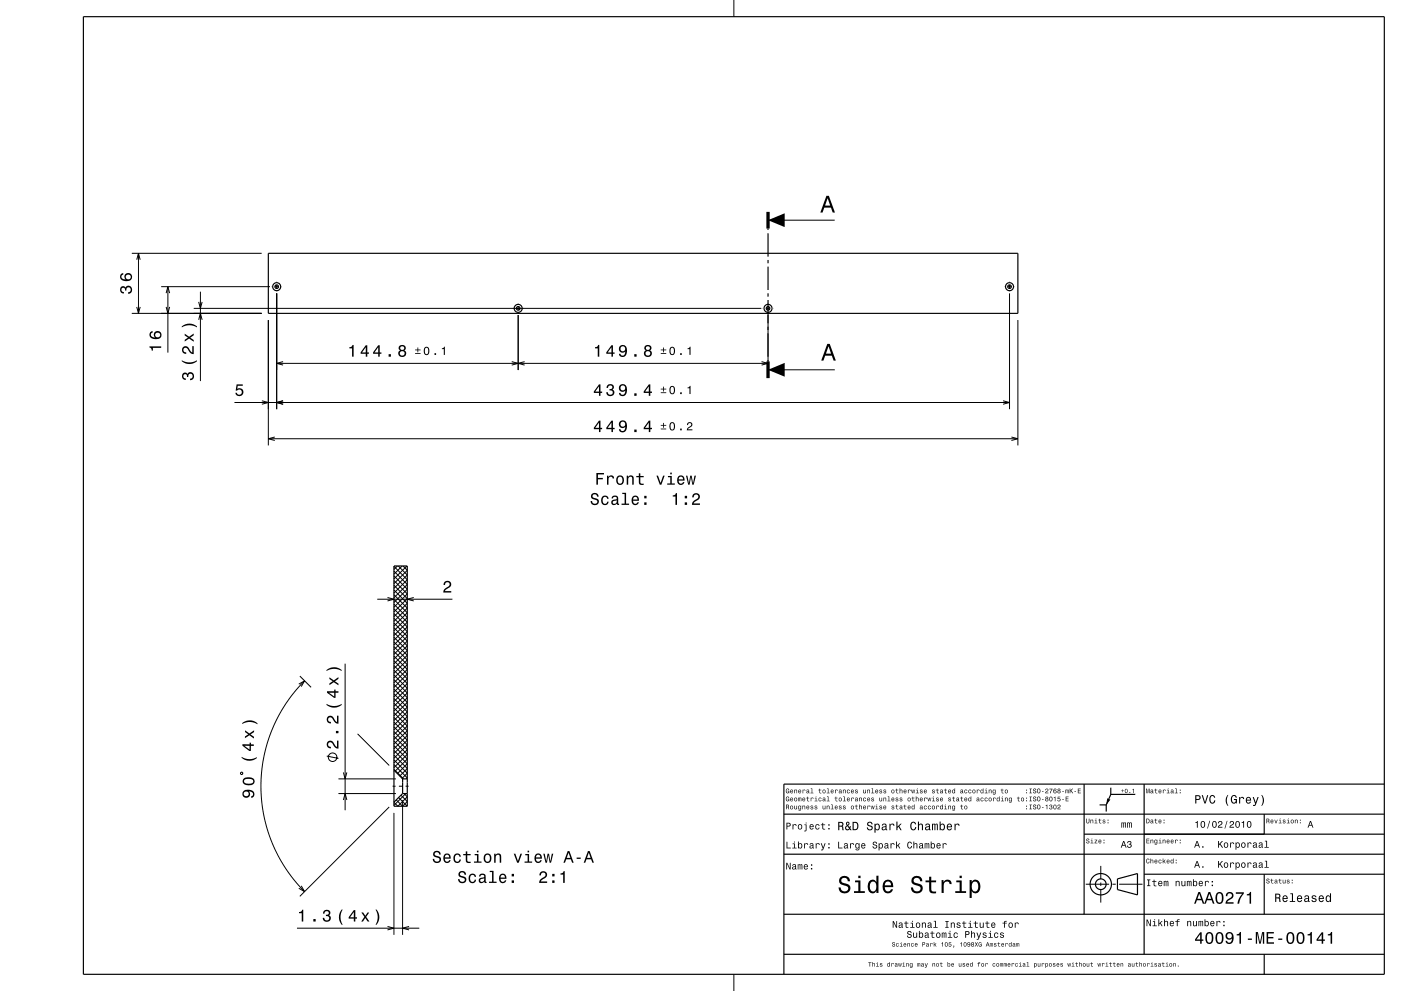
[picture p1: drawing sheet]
<svg xmlns="http://www.w3.org/2000/svg" width="420mm" height="297mm" viewBox="0 0 420 297" stroke-linecap="round" stroke-linejoin="round" font-family="sans-serif">
<g fill="none" stroke="#000" stroke-width=".3">
<path d="M220 0v5M39.5 75.9h38.9M41 77.8l.5-1.9 .5 1.9M41.5 75.9v18M230.2 66h20M39.5 93.9h38.9M41 92l.5 1.9 .5-1.9M48.3 85.9h32.6M49.8 92l.5 1.9 .5-1.9M49.8 87.8l.5-1.9 .5 1.9M50.3 85.9v19.8M58.1 92.4h170.1"/>
<path d="M59.6 95.8l.5-1.9 .5 1.9M59.6 90.5l.5 1.9 .5-1.9M60.1 87.4v26.8M80.4 95.9v37.6M81.4 85.9h.1M82.4 85.9h1M82.9 84.4h.1M82.9 85.4v1M82.9 87.4v.1M82.9 87.9v34.7M84.4 85.9h.1M155.3 90.9h.1"/>
<path d="M155.3 91.9v1M155.3 93.9v.1M155.3 94.4v16.5M228.7 92.4h.1M229.7 92.4h1M230.2 90.9h.1M230.2 91.9v1M230.2 93.9v.1M230.2 94.4v16.5M231.7 92.4h.1M301.1 85.9h.1M302.1 85.9h1"/>
<path d="M302.6 84.4h.1M302.6 85.4v1M302.6 87.4v.1M302.6 87.9v34.7M304.1 85.9h.1M305.1 95.9v37.6M82.9 108.9h147.3M84.9 108.4l-2 .5 2 .5M153.4 108.4l1.9 .5-1.9 .5M157.3 108.4l-2 .5 2 .5M228.3 108.4l1.9 .5-1.9 .5M230.2 110.8h20"/>
<path d="M70.3 120.6h232.3M78.5 120.1l1.9 .5-1.9 .5M80.4 131.5h224.7M82.4 131l-2 .5 2 .5M84.9 120.1l-2 .5 2 .5M300.7 120.1l1.9 .5-1.9 .5M303.2 131l1.9 .5-1.9 .5M113.1 179.6h22.5M116.2 179.1l1.9 .5-1.9 .5M118.1 169.7l4 4-4 4M118.1 171.2l4 4-4 4M118.1 172.6l4 4-4 4"/>
<path d="M118.1 174l4 4-4 4M118.1 175.4l4 4-4 4M118.1 176.8l4 4-4 4M118.1 178.2l4 4-4 4M118.1 179.6l4 4-4 4M119.1 169.6l-1 1.1M119.4 169.6l2.7 2.7-4 4M120.6 169.6l-2.5 2.5M120.8 169.6l1.3 1.3-4 4M122 169.6l-3.9 3.9M124 179.1l-1.9 .5 1.9 .5M103.5 198.9v43.9"/>
<path d="M118.1 181.1l4 4-4 4M118.1 182.5l4 4-4 4M118.1 183.9l4 4-4 4M118.1 185.3l4 4-4 4M118.1 186.7l4 4-4 4M118.1 188.1l4 4-4 4M118.1 189.5l4 4-4 4M118.1 191l4 4-4 4M118.1 192.4l4 4-4 4M118.1 193.8l4 4-4 4M118.1 195.2l4 4-4 4M118.1 196.6l4 4-4 4"/>
<path d="M118.1 198l4 4-4 4M118.1 199.4l4 4-4 4M89.6 205l1.7-1-1 1.8M89.9 202.6l3.4 3.4M91.3 204l-2.7 3-2.7 3.6-2.3 3.8-1.9 3.9-1.6 4.4-1 3.9-.6 4.2-.3 4.5 .2 4.5 .6 4.2 1.2 4.6 1.3 3.8 2 4.3 2.3 3.8 2.7 3.6 2.8 3.1M107.2 219.9l9.5 9.5M118.1 200.9l4 4-4 4M118.1 202.3l4 4-4 4M118.1 203.7l4 4-4 4M118.1 205.1l4 4-4 4M118.1 206.5l4 4-4 4M118.1 207.9l4 4-4 4"/>
<path d="M118.1 209.3l4 4-4 4M118.1 210.8l4 4-4 4M118.1 212.2l4 4-4 4M118.1 213.6l4 4-4 4M118.1 215l4 4-4 4M118.1 216.4l4 4-4 4M118.1 217.8l4 4-4 4M118.1 219.2l4 4-4 4M72.1 231.7l.5-.3 .2 .5-.5 .2zM98 226.6l3.5 .7M101.5 237.8h17.2M101.5 233.4h17.2"/>
<path d="M102.9 231.5l.6 1.9 .5-1.9M102.9 239.8l.6-2 .5 2M117.7 235.6h.9M118.1 220.7l4 4-4 4M118.1 222.1l4 4-4 4M118.1 223.5l4 4-3.7 3.7M118.1 224.9l4 4-3 3M118.1 226.3l4 4-2.3 2.3M118.1 227.7l4 4-1.6 1.6M118.1 229.1l4 4-.3 .3M118.1 230.6l2.9 2.8M119.5 239l2.6 2.6"/>
<path d="M119.6 235.6h1M120.2 238.3l1.9 1.9-1.4 1.4-1.9-1.9M120.7 239.8v40.4M121.1 237.8l1 1-2.8 2.8-1.2-1.1M121.6 235.6h.9M121.7 237.8l-3.6 3.6M116.7 241.8l-26.8 26.8M118.1 243.6v36.6M330 259.5v4M89 278.2h36.7M90.3 265.5l1 1.7-1.7-1M116.2 277.7l1.9 .5-1.9 .5"/>
<path d="M122.6 277.7l-1.9 .5 1.9 .5M325.5 265h7M330 264.5v1M330 266.5v4M333.5 265h1M335.5 265h7M220 292v5"/>
<circle cx="99.7" cy="226.9" r="1.28"/>
</g>
<g fill="none" stroke="#000" stroke-width=".35">
<path d="M25 5h390v287h-390zM80.4 75.9h224.7v18h-224.7zM230.2 68.5v.4M230.2 69.9v7M230.2 77.9v1M230.2 79.9v7M230.2 87.9v1M230.2 89.9v7M230.2 97.9v1M230.2 99.9v7M230.2 107.9v.4M118.1 169.6h4v72h-4z"/>
<path d="M118.1 230.8l2.6 2.6M120.7 233.4v4.4M120.7 237.8h1.4M120.7 233.4h1.4M120.7 237.8l-2.6 2.6M325 235v39M333 236.1v2M340.3 238.1h-7.3l-1.4 3.1M343 235v51M415 235h-180v57M235 256h180M235 244h180"/>
<path d="M325 250h90M329.6 241.2h2M331.6 241.2v2M379 244v6M235 274h180M335 263.4l6-1.6v6.4l-6-1.6zM343 262h72M379 262v12M235 286h180M379 286v6"/>
<circle cx="82.9" cy="85.9" r=".55"/>
<circle cx="82.9" cy="85.9" r="1.2"/>
<circle cx="155.3" cy="92.4" r="1.2"/>
<circle cx="155.3" cy="92.4" r=".55"/>
<circle cx="230.2" cy="92.4" r=".55"/>
<circle cx="230.2" cy="92.4" r="1.2"/>
<circle cx="302.6" cy="85.9" r="1.2"/>
<circle cx="302.6" cy="85.9" r=".55"/>
<circle cx="330" cy="265" r="3.2"/>
<circle cx="330" cy="265" r="1.6"/>
</g>
<path d="M230.2 63.5v5M230.2 108.3v5" fill="none" stroke="#000" stroke-width="1" stroke-linecap="butt"/>
<g fill="#000">
<path d="M230.2 66l5-2.1v4.2z" fill-rule="evenodd"/>
<path d="M247.7 58.7l-1.8 5h.7l.5-1.5h2l.5 1.5h.7l-1.8-5zM248.1 59.4l.8 2.2h-1.6z" fill-rule="evenodd"/>
<path d="M36.2 86a1.17 1.17 0 0 0-.1 1.3 1.17 1.17 0 0 0 1 .7v-.5a.62 .62 0 0 1-.7-.3 .62 .62 0 0 1 .3-.8 .62 .62 0 0 1 .8 .2v.5h.4a.74 .74 0 0 1 .6-1 .74 .74 0 0 1 .8 .8 .74 .74 0 0 1-.9 .7v.5a1.18 1.18 0 0 0 1.2-1.6 1.18 1.18 0 0 0-1.8-.6l-.2 .3a.86 .86 0 0 0-1.4-.2zM36.2 82.2a1.44 1.44 0 0 0 .1 1.6 1.44 1.44 0 0 0 1.7 .5 1.26 1.26 0 0 0 1.6-1 1.26 1.26 0 0 0-1.2-1.5 1.11 1.11 0 0 0-1.1 .7 1.11 1.11 0 0 0 .4 1.3 1.02 1.02 0 0 1-1.3-.9l.1-.4 .5-.2v-.5zM37.7 83a.75 .75 0 0 1 1.5 0 .75 .75 0 0 1-1.5 0z" fill-rule="evenodd"/>
<path d="M44.8 103.8v.3a.77 .77 0 0 1 .7 1h.3v-.8h2.5v-.5zM45.1 99.5a1.44 1.44 0 0 0 .1 1.7 1.44 1.44 0 0 0 1.6 .5 1.26 1.26 0 0 0 1.6-1 1.26 1.26 0 0 0-1.1-1.5 1.11 1.11 0 0 0-1.1 .7 1.11 1.11 0 0 0 .3 1.3 1.03 1.03 0 0 1-1.3-.9l.2-.4 .4-.2v-.5zM46.5 100.4a.75 .75 0 0 1 1.5 0 .75 .75 0 0 1-1.5 0z" fill-rule="evenodd"/>
<path d="M54.8 111.9a.86 .86 0 0 1 1.4 .2 1.12 1.12 0 0 1 1.6-.4 1.12 1.12 0 0 1 .3 1.6l-.6 .6-.5 .1v-.5a.72 .72 0 0 0 .9-.7 .72 .72 0 0 0-.8-.7 .72 .72 0 0 0-.6 .9h-.4a.62 .62 0 0 0-.4-.8 .62 .62 0 0 0-.8 .4 .62 .62 0 0 0 .5 .8h.3v.5a1.17 1.17 0 0 1-1.1-.7 1.17 1.17 0 0 1 .2-1.3z" fill-rule="evenodd"/>
<path d="M54.5 108v.3a3.6 3.6 0 0 0 4.6 0v-.3a4.3 4.3 0 0 1-4.6 0zM54.8 104.1a1.2 1.2 0 0 0-.2 1.3 1.2 1.2 0 0 0 1.2 .7v-.5a.7 .7 0 0 1-.8-.5 .7 .7 0 0 1 .5-.9 .7 .7 0 0 1 .8 .5l.2 .3a1.63 1.63 0 0 0 1.6 1.1v-2.4h-.5v1.9l-.4-.2-.7-1.2a1.1 1.1 0 0 0-1.7-.1zM55.4 100v.5l1 .7-1 .6v.6l1.3-.9 1.4 .9v-.5l-1.1-.7 1.1-.7v-.5l-1.4 .9zM54.5 97.8v.3a4.3 4.3 0 0 1 4.6 0v-.3a3.6 3.6 0 0 0-4.6 0z" fill-rule="evenodd"/>
<path d="M70.9 115.2h1.9v.4h-1.5l-.2 1a1.21 1.21 0 0 1 1.8 .5 1.21 1.21 0 0 1-.8 1.7 1.21 1.21 0 0 1-1.6-1.1h.5a.8 .8 0 0 0 1.2 .4 .8 .8 0 0 0 .1-1.3 .8 .8 0 0 0-1.2 .3h-.5z" fill-rule="evenodd"/>
<path d="M104.7 104.1v.3h.8v2.5h.5v-3.5h-.3a.77 .77 0 0 1-1 .7zM109.6 103.5l-1.5 2.1v.4h1.6v.9h.4v-.9h.5v-.4h-.5v-2.1zM109.7 104.1v1.5h-1.2zM113.4 103.5l-1.6 2.1v.4h1.6v.9h.4v-.9h.5v-.4h-.5v-2.1zM113.4 104.1v1.5h-1.1zM116.5 106.1v.8h.7v-.8zM119.8 103.6l-.2 .3a.8 .8 0 0 0 .4 1.1 1.09 1.09 0 0 0-.2 1.6 1.09 1.09 0 0 0 1.6 0 1.09 1.09 0 0 0-.2-1.6 .95 .95 0 0 0 .3-1.3 .95 .95 0 0 0-1.4-.3zM119.9 105.9a.71 .71 0 0 1 1.4 0 .71 .71 0 0 1-1.4 0zM120 104.3a.6 .6 0 0 1 1.2 0 .6 .6 0 0 1-1.2 0z" fill-rule="evenodd"/>
<path d="M124.4 105.8v.3h1.7v-.3zM124.4 104.8v.2h.7v.6h.3v-.6h.7v-.2h-.7v-.7h-.3v.7zM127.2 104.2l-.1 .4a1.33 1.33 0 0 0 .8 1.8 1.37 1.37 0 0 0 .8-1.2 1.37 1.37 0 0 0-.8-1.3zM127.6 104.3l.3-.1a1.19 1.19 0 0 1 0 2l-.5-.6v-.8zM130.2 105.8v.6h.5v-.6zM132.5 104.4v.2h.5v1.8h.4v-2.5z" fill-rule="evenodd"/>
<path d="M178.4 104.1v.3h.8v2.5h.5v-3.5h-.4a.78 .78 0 0 1-.9 .7zM183.3 103.5l-1.5 2.1v.4h1.5v.9h.5v-.9h.5v-.4h-.5v-2.1zM183.3 104.1v1.5h-1.1zM185.8 103.7a1.15 1.15 0 0 0 0 1.7 1.15 1.15 0 0 0 1.7-.1 1.03 1.03 0 0 1-.9 1.3l-.4-.2-.2-.4h-.5a1.23 1.23 0 0 0 1.5 .9 1.23 1.23 0 0 0 .9-1.4 1.42 1.42 0 0 0-.3-1.7 1.42 1.42 0 0 0-1.8-.1zM186 104.5a.75 .75 0 0 1 1.5 0 .75 .75 0 0 1-1.5 0zM190.1 106.1v.8h.7v-.8zM193.4 103.6l-.2 .3a.8 .8 0 0 0 .4 1.1 1.09 1.09 0 0 0-.2 1.6 1.09 1.09 0 0 0 1.6 0 1.09 1.09 0 0 0-.1-1.6 .95 .95 0 0 0 .3-1.3 .95 .95 0 0 0-1.4-.3zM193.5 105.9a.71 .71 0 0 1 1.4 0 .71 .71 0 0 1-1.4 0zM193.6 104.3a.6 .6 0 0 1 1.2 0 .6 .6 0 0 1-1.2 0z" fill-rule="evenodd"/>
<path d="M179.6 115.2l-1.6 2.1v.5h1.6v.8h.4v-.8h.5v-.4h-.5v-2.2zM179.6 115.8v1.6h-1.2zM182.1 115.4l-.3 .9h.5a.62 .62 0 0 1 .3-.8 .62 .62 0 0 1 .8 .3 .62 .62 0 0 1-.2 .8h-.5v.4a.74 .74 0 0 1 1 .6 .74 .74 0 0 1-.8 .9 .74 .74 0 0 1-.7-1h-.4a1.18 1.18 0 0 0 1.5 1.2 1.18 1.18 0 0 0 .6-1.8l-.3-.1a1.01 1.01 0 0 0 .1-1.6 1.01 1.01 0 0 0-1.6 .2zM185.8 115.4a1.15 1.15 0 0 0 0 1.7 1.15 1.15 0 0 0 1.7 0 1.03 1.03 0 0 1-.9 1.2l-.4-.1-.2-.4h-.5a1.23 1.23 0 0 0 1.5 .9 1.23 1.23 0 0 0 .9-1.5 1.42 1.42 0 0 0-.3-1.7 1.42 1.42 0 0 0-1.8-.1zM186 116.3a.75 .75 0 0 1 1.5 0 .75 .75 0 0 1-1.5 0zM190.1 117.9v.7h.7v-.7zM194.5 115.2l-1.5 2.1v.5h1.5v.8h.5v-.8h.5v-.4h-.5v-2.2zM194.5 115.8v1.6h-1.1z" fill-rule="evenodd"/>
<path d="M198.1 105.8v.3h1.6v-.3zM198.1 104.8v.2h.7v.6h.2v-.6h.7v-.2h-.7v-.7h-.2v.7zM200.9 104.2l-.2 .4a1.33 1.33 0 0 0 .8 1.8 1.37 1.37 0 0 0 .9-1.2 1.37 1.37 0 0 0-.9-1.3zM201.3 104.3l.2-.1a1.19 1.19 0 0 1 0 2l-.5-.6v-.8zM203.9 105.8v.6h.5v-.6zM206.1 104.4v.2h.6v1.8h.3v-2.5z" fill-rule="evenodd"/>
<path d="M198.1 117.6v.2h1.6v-.2zM198.1 116.5v.2h.7v.6h.2v-.6h.7v-.2h-.7v-.6h-.2v.6zM200.9 116l-.2 .4a1.33 1.33 0 0 0 .8 1.8 1.38 1.38 0 0 0 .9-1.3 1.38 1.38 0 0 0-.9-1.3zM201.3 116l.2-.1a1.19 1.19 0 0 1 0 2l-.5-.6v-.8zM203.9 117.6v.5h.5v-.5zM206.1 116.1v.3h.6v1.7h.3v-2.5z" fill-rule="evenodd"/>
<path d="M230.2 110.8l5-2v4.1z" fill-rule="evenodd"/>
<path d="M248 103.1l-1.8 5h.7l.5-1.5h2l.5 1.5h.7l-1.9-5zM248.4 103.8l.7 2.2h-1.5z" fill-rule="evenodd"/>
<path d="M179.6 126.1l-1.6 2.1v.4h1.6v.9h.4v-.9h.5v-.4h-.5v-2.1zM179.6 126.7v1.5h-1.2zM183.3 126.1l-1.5 2.1v.4h1.5v.9h.5v-.9h.5v-.4h-.5v-2.1zM183.3 126.7v1.5h-1.1zM185.8 126.3a1.15 1.15 0 0 0 0 1.7 1.15 1.15 0 0 0 1.7-.1 1.02 1.02 0 0 1-.9 1.3l-.4-.2-.2-.4h-.5a1.23 1.23 0 0 0 1.5 .9 1.23 1.23 0 0 0 .9-1.4 1.42 1.42 0 0 0-.3-1.7 1.42 1.42 0 0 0-1.8-.1zM186 127.1a.75 .75 0 0 1 1.5 0 .75 .75 0 0 1-1.5 0zM190.1 128.7v.8h.7v-.8zM194.5 126.1l-1.5 2.1v.4h1.5v.9h.5v-.9h.5v-.4h-.5v-2.1zM194.5 126.7v1.5h-1.1z" fill-rule="evenodd"/>
<path d="M198.1 128.4v.3h1.6v-.3zM198.1 127.3v.3h.7v.6h.2v-.6h.7v-.3h-.7v-.6h-.2v.6zM200.9 126.8l-.2 .4a1.33 1.33 0 0 0 .8 1.8 1.38 1.38 0 0 0 .9-1.2 1.38 1.38 0 0 0-.9-1.3zM201.3 126.9l.2-.1a1.2 1.2 0 0 1 0 1.9l-.5-.5v-.9zM203.9 128.4v.6h.5v-.6zM206.2 126.7l-.2 .7h.3a.49 .49 0 0 1 .3-.6 .49 .49 0 0 1 .6 .4 .49 .49 0 0 1-.3 .6l-.8 .5-.2 .7h1.7v-.3h-1.4l.1-.2a1.49 1.49 0 0 0 1.2-1.6 .85 .85 0 0 0-1.3-.2z" fill-rule="evenodd"/>
<path d="M177.5 148a.96 .96 0 0 0-.3 1.1 .96 .96 0 0 0 .9 .6l.4 .1a.64 .64 0 0 1 .5 .9 .64 .64 0 0 1-1 .2l-.5-.7h-.5a1.21 1.21 0 0 0 1.5 1.2 1.21 1.21 0 0 0 .8-1.8l-.8-.3a.72 .72 0 0 1-.9-.6 .7 .7 0 0 1 .8-.6 .7 .7 0 0 1 .6 .8l.5-.1a1.19 1.19 0 0 0-.8-1 1.19 1.19 0 0 0-1.2 .2zM180.5 148.9a1.45 1.45 0 0 0-.2 1.7 1.45 1.45 0 0 0 1.5 .7l.6-.5 .1-.5h-.5l-.4 .7a1.01 1.01 0 0 1-.9-1.1 1.01 1.01 0 0 1 .9-1l.4 .6h.5a1.09 1.09 0 0 0-.8-1 1.09 1.09 0 0 0-1.2 .4zM183.6 148.7l-.2 .7h.4a.55 .55 0 0 1 .6-.5 .55 .55 0 0 1 .4 .7l-.2 .1a.91 .91 0 0 0-1.3 .5 .91 .91 0 0 0 .8 1.2l.8-.4 .1 .3h.6v-.3l-.2-.1-.1-1.6a1.02 1.02 0 0 0-1.7-.6zM183.8 150.3l1.1-.4a.77 .77 0 0 1-.2 .9 .77 .77 0 0 1-.9 .1zM186.6 147.7v.4h.6v2.8h-.9v.4h2.3v-.4h-.9v-3.2zM189.6 148.9a1.45 1.45 0 0 0-.2 1.6 1.45 1.45 0 0 0 1.4 .8l.7-.8h-.4l-.6 .5a.76 .76 0 0 1-.7-.9h1.8a1.17 1.17 0 0 0-.5-1.4 1.17 1.17 0 0 0-1.5 .2zM190 149.1l.2-.2a.66 .66 0 0 1 .7 .1 .66 .66 0 0 1 .2 .7h-1.3zM193.1 150.6v.7h.7v-.7zM193.1 148.6v.8h.7v-.8z" fill-rule="evenodd"/>
<path d="M178.8 141.8v3.5h.5v-1.6h1.4v-.5h-1.4v-1h1.8v-.4zM182 142.6v2.7h.4v-1.6a.66 .66 0 0 1 .4-.8 .66 .66 0 0 1 .8 .3v.2h.5a.89 .89 0 0 0-.7-.9 .89 .89 0 0 0-1 .5v-.4zM185 142.8a1.45 1.45 0 0 0-.2 1.7 1.45 1.45 0 0 0 1.6 .8 1.45 1.45 0 0 0 .7-1.8 1.45 1.45 0 0 0-1.7-.9zM185.4 143.1a.67 .67 0 0 1 .7-.2 .67 .67 0 0 1 .5 .6 .93 .93 0 0 1 0 1 .93 .93 0 0 1-1 .4 1.37 1.37 0 0 1-.2-1.8zM187.9 142.6v2.7h.4v-1.6a.63 .63 0 0 1 .4-.8 .63 .63 0 0 1 .8 .4v2h.5v-1.8a.89 .89 0 0 0-.6-1 .89 .89 0 0 0-1.1 .5v-.4zM191.5 141.9v.7h-.8v.4h.8v1.8a1.05 1.05 0 0 0 1.5 .5v-.4a.68 .68 0 0 1-1-.3v-1.6h1v-.4h-1v-.7zM196.8 142.6l1 2.7h.5l1-2.7h-.5l-.8 2.1-.7-2.1zM200.2 142.6v.4h.7v1.9h-.9v.4h2.3v-.4h-.9v-2.3zM200.9 141.6v.5h.5v-.5zM203.3 142.8a1.45 1.45 0 0 0-.3 1.7 1.45 1.45 0 0 0 1.5 .8l.7-.8h-.5l-.6 .5a.76 .76 0 0 1-.6-1h1.7a1.16 1.16 0 0 0-.5-1.3 1.16 1.16 0 0 0-1.4 .1zM203.6 143.1l.2-.2a.67 .67 0 0 1 .7 .1 .67 .67 0 0 1 .3 .7h-1.3zM205.6 142.6l.7 2.7h.4l.4-2.3 .4 2.3h.5l.6-2.7h-.4l-.4 2.3-.4-2.3h-.5l-.4 2.3-.4-2.3z" fill-rule="evenodd"/>
<path d="M201.7 148.5v.3h.8v2.5h.5v-3.5h-.4a.77 .77 0 0 1-.9 .7zM205.3 150.6v.7h.7v-.7zM205.3 148.6v.8h.7v-.8zM207.8 148.1l-.3 1h.5a.71 .71 0 0 1 .5-.9 .71 .71 0 0 1 .8 .5 .71 .71 0 0 1-.5 .9l-.3 .1a1.63 1.63 0 0 0-1.1 1.6h2.4v-.4h-1.9l.9-.8a1.17 1.17 0 0 0 .9-1.7 1.17 1.17 0 0 0-1.9-.3z" fill-rule="evenodd"/>
<path d="M133.3 174.4a1.18 1.18 0 0 1 1.9 .3 1.18 1.18 0 0 1-1 1.7l-.8 .8h1.9v.4h-2.4a2.76 2.76 0 0 1 1.8-2.1 .69 .69 0 0 0-.5-1 .69 .69 0 0 0-.8 .8h-.4z" fill-rule="evenodd"/>
<path d="M97.9 210.9v.4a3.6 3.6 0 0 0 4.5 0v-.4a4.3 4.3 0 0 1-4.5 0zM98 207.2v.4l2.2 1.6h.4v-1.6h.9v-.4h-.9v-.5h-.4v.5zM98.6 207.6h1.6v1.1zM98.8 203v.5l.9 .7-.9 .6v.5l1.3-.8 1.4 .9v-.5l-1.1-.7 1.1-.7v-.6l-1.4 1zM97.9 200.8v.3a4.3 4.3 0 0 1 4.5 0v-.3a3.6 3.6 0 0 0-4.5 0z" fill-rule="evenodd"/>
<path d="M73.1 237a1.17 1.17 0 0 0-.3 1.6 1.17 1.17 0 0 0 1.7 .3 1.17 1.17 0 0 0 .1-1.7 1.02 1.02 0 0 1 1.3 .8l-.2 .5-.4 .1v.5a1.23 1.23 0 0 0 .9-1.4 1.23 1.23 0 0 0-1.4-1zM73.1 237.9a.74 .74 0 0 1 1.4 0 .74 .74 0 0 1-1.4 0zM73.2 233.2a1.13 1.13 0 0 0-.4 1.2 1.13 1.13 0 0 0 .9 .9 1.9 1.9 0 0 0 2.6-1.1 2.03 2.03 0 0 0-3.1-1zM73.2 233.8a2.38 2.38 0 0 1 2.7 0l-.1 .7a2.37 2.37 0 0 1-2.6 0z" fill-rule="evenodd"/>
<path d="M72.4 226.8v.3a3.6 3.6 0 0 0 4.6 .1v-.3a4.3 4.3 0 0 1-4.6-.1zM72.7 223v.5l2.1 1.6h.4v-1.6l.9 .1v-.5h-.9v-.5h-.4v.5zM73.3 223.5h1.5v1.1zM73.5 218.9v.5l.9 .7-1 .6v.5l1.4-.8 1.3 .9v-.5l-1-.7 1.1-.7v-.5l-1.4 .9zM72.6 216.7v.3a4.3 4.3 0 0 1 4.6 .1v-.4a3.6 3.6 0 0 0-4.6 0z" fill-rule="evenodd"/>
<path d="M98.2 222.3a1.2 1.2 0 0 0-.2 1.3 1.2 1.2 0 0 0 1.2 .7v-.5a.7 .7 0 0 1-.8-.5 .7 .7 0 0 1 .5-.8 .7 .7 0 0 1 .8 .5l.2 .3a1.64 1.64 0 0 0 1.6 1.1v-2.4h-.5v1.9l-.4-.3-.7-1.2a1.11 1.11 0 0 0-1.7-.1zM100.7 219.1v.6h.8v-.6zM98.2 214.8a1.2 1.2 0 0 0-.2 1.4 1.2 1.2 0 0 0 1.2 .6v-.4a.7 .7 0 0 1-.8-.6 .7 .7 0 0 1 .5-.8 .7 .7 0 0 1 .8 .5l.2 .3a1.64 1.64 0 0 0 1.6 1.1v-2.4h-.5v1.9l-.4-.3-.7-1.2a1.11 1.11 0 0 0-1.7-.1z" fill-rule="evenodd"/>
<path d="M235.7 236.5a.67 .67 0 0 0-.2 .9 .67 .67 0 0 0 .9 .3h.2v-.7h-.5v.2h.3l-.2 .4a.49 .49 0 0 1-.5-.6 .49 .49 0 0 1 .7-.4l.2 .2-.3-.5zM237 236.8a.54 .54 0 0 0-.1 .8 .54 .54 0 0 0 .8 0l.1-.2a.37 .37 0 0 1-.5 .2 .37 .37 0 0 1-.2-.3l.7-.1-.3-.5zM237.1 236.9l.3-.1 .2 .3h-.5zM238.1 236.7v1h.2v-.6a.25 .25 0 0 1 .2-.3 .25 .25 0 0 1 .3 .3v.6h.2v-.7a.36 .36 0 0 0-.3-.4 .36 .36 0 0 0-.4 .2zM239.4 236.8a.53 .53 0 0 0-.1 .8 .53 .53 0 0 0 .8 0l.1-.2a.37 .37 0 0 1-.4 .2 .37 .37 0 0 1-.3-.3l.7-.1-.3-.5zM239.6 236.9l.3-.1 .1 .3h-.5zM240.6 236.7v1h.2l.1-.8 .6 .1a.36 .36 0 0 0-.3-.4 .36 .36 0 0 0-.4 .2zM241.9 236.7l-.1 .3 .5-.2 .1 .3a.39 .39 0 0 0-.6 .1 .39 .39 0 0 0 .3 .6l.3-.2 .3 .1-.1-.8-.3-.3zM241.9 237.4a.25 .25 0 0 1 .5 0 .25 .25 0 0 1-.5 0zM243 236.3l.3 .1v1.2l-.3 .1h.9l-.4-.1v-1.3zM245.6 236.4v.3l-.3 .1h.3l.1 .9 .5 .1-.4-.4v-.6l.4-.1h-.4v-.3zM246.6 237.2a.53 .53 0 0 0 1 0 .53 .53 0 0 0-1 0zM246.8 236.9l.1-.1a.37 .37 0 0 1 .4 .4 .37 .37 0 0 1-.5 .3zM247.9 236.3l.3 .1v1.2l-.4 .1h.9l-.3-.1v-1.3zM249.1 236.8a.53 .53 0 0 0 0 .8 .53 .53 0 0 0 .7 0l.1-.2a.37 .37 0 0 1-.4 .2 .37 .37 0 0 1-.3-.3l.7-.1-.2-.5zM249.3 236.9l.3-.1 .1 .3h-.5zM250.3 236.7v1h.2l.1-.8 .6 .1a.36 .36 0 0 0-.3-.4 .36 .36 0 0 0-.4 .2zM251.6 236.7l-.1 .3 .5-.2 .1 .3a.39 .39 0 0 0-.6 .1 .39 .39 0 0 0 .3 .6l.3-.2 .3 .1-.1-.8-.2-.3zM251.6 237.4a.25 .25 0 0 1 .5 0 .25 .25 0 0 1-.5 0zM252.7 236.7v1h.2v-.6a.25 .25 0 0 1 .2-.3 .25 .25 0 0 1 .3 .3v.6h.1v-.7a.36 .36 0 0 0-.2-.4 .36 .36 0 0 0-.4 .2zM254 236.8a.53 .53 0 0 0-.1 .8 .53 .53 0 0 0 .8-.1l-.1-.1a.3 .3 0 0 1-.4 0 .3 .3 0 0 1-.1-.4 .3 .3 0 0 1 .5 0h.2l-.3-.3zM255.2 236.8a.53 .53 0 0 0-.1 .8 .53 .53 0 0 0 .8 0l.1-.2a.37 .37 0 0 1-.4 .2 .37 .37 0 0 1-.3-.3l.7-.1-.3-.5zM255.4 236.9l.3-.1 .1 .3h-.5zM256.4 236.7v.4l.6 .3-.2 .2-.5-.2a.39 .39 0 0 0 .6 .4 .39 .39 0 0 0 .1-.6l-.5-.3 .2-.1 .5 .1-.2-.2zM258.8 236.7v.7a.35 .35 0 0 0 .2 .4 .35 .35 0 0 0 .4-.2l.2 .1v-1h-.2v.7l-.3 .2-.2-.1v-.8zM260 236.7v1h.2v-.6a.25 .25 0 0 1 .2-.3 .25 .25 0 0 1 .2 .3v.6h.2v-.7a.35 .35 0 0 0-.2-.4 .35 .35 0 0 0-.5 .2zM261.3 236.3l.2 .1v1.2l-.3 .1h.9l-.4-.1v-1.3zM262.5 236.8a.54 .54 0 0 0-.1 .8 .54 .54 0 0 0 .8 0l.1-.2a.37 .37 0 0 1-.5 .2 .37 .37 0 0 1-.2-.3l.7-.1-.3-.5zM262.6 236.9l.3-.1 .2 .3h-.5zM263.7 236.7v.4l.6 .3-.3 .2-.4-.2a.39 .39 0 0 0 .5 .4 .39 .39 0 0 0 .2-.6l-.5-.3 .2-.1 .4 .1-.1-.2zM265 236.7l-.1 .4 .6 .3-.2 .2-.5-.2a.39 .39 0 0 0 .6 .4 .39 .39 0 0 0 .1-.6l-.5-.3 .2-.1 .5 .1-.2-.2zM267.2 237.2a.55 .55 0 0 0 1.1 0 .55 .55 0 0 0-1.1 0zM267.5 236.9l.1-.1a.37 .37 0 0 1 .4 .4 .37 .37 0 0 1-.5 .3zM268.7 236.4v.3l-.3 .1h.3l.1 .9 .5 .1-.4-.4v-.6l.4-.1h-.4v-.3zM269.7 236.3v1.4h.2v-.6a.25 .25 0 0 1 .2-.3 .25 .25 0 0 1 .3 .3v.6h.1v-.7a.35 .35 0 0 0-.2-.4 .35 .35 0 0 0-.4 .2v-.5zM271 236.8a.53 .53 0 0 0-.1 .8 .53 .53 0 0 0 .8 0l.1-.2a.37 .37 0 0 1-.5 .2 .37 .37 0 0 1-.2-.3l.7-.1-.3-.5zM271.1 236.9l.3-.1 .2 .3h-.5zM272.2 236.7v1h.2v-.8l.6 .1a.36 .36 0 0 0-.2-.4 .36 .36 0 0 0-.4 .2zM273.2 236.7l.2 1h.2l.2-.9 .1 .9h.2l.3-1h-.2l-.2 .9-.2-.9h-.1l-.2 .9-.2-.9zM274.6 236.7l.3 .1v.8l-.3 .1h.9l-.4-.1v-.9zM274.9 236.3l.2 .2zM275.9 236.7v.4l.5 .3-.2 .2-.4-.2a.39 .39 0 0 0 .5 .4 .39 .39 0 0 0 .1-.6l-.4-.3 .2-.1 .4 .1-.1-.2zM277.1 236.8a.54 .54 0 0 0-.1 .8 .54 .54 0 0 0 .8 0v-.2a.37 .37 0 0 1-.4 .2 .37 .37 0 0 1-.3-.3l.7-.1-.2-.5zM277.2 236.9l.3-.1 .2 .3h-.6zM279.5 236.7v.4l.6 .3-.3 .2-.4-.2a.39 .39 0 0 0 .5 .4 .39 .39 0 0 0 .2-.6l-.5-.3 .2-.1 .4 .1-.1-.2zM280.9 236.4v.3l-.3 .1h.3v.9l.5 .1-.4-.4v-.6l.4-.1h-.4v-.3zM282 236.7l-.2 .3 .5-.2 .1 .3a.39 .39 0 0 0-.6 .1 .39 .39 0 0 0 .3 .6l.6-.2-.2-.9zM282 237.4a.25 .25 0 0 1 .5 0 .25 .25 0 0 1-.5 0zM283.3 236.4v.3l-.3 .1h.3l.1 .9 .5 .1-.4-.4v-.6l.4-.1h-.4v-.3zM284.4 236.8a.53 .53 0 0 0-.1 .8 .53 .53 0 0 0 .8 0v-.2a.37 .37 0 0 1-.4 .2 .37 .37 0 0 1-.3-.3l.7-.1-.2-.5zM284.5 236.9l.3-.1 .1 .3h-.5zM285.5 236.8a.51 .51 0 0 0-.1 .7 .51 .51 0 0 0 .7 .1l.2 .1v-1.4h-.2v.5l-.3-.2zM285.7 236.9l.1-.1a.36 .36 0 0 1 .3 .4 .36 .36 0 0 1-.4 .3zM288 236.7l-.1 .3 .5-.2 .1 .3a.39 .39 0 0 0-.6 .1 .39 .39 0 0 0 .3 .6l.6-.2-.2-.9zM288.1 237.4a.24 .24 0 0 1 .4 0 .24 .24 0 0 1-.4 0zM289.2 236.8a.53 .53 0 0 0-.1 .8 .53 .53 0 0 0 .9-.1l-.2-.1a.3 .3 0 0 1-.4 0 .3 .3 0 0 1 0-.4 .3 .3 0 0 1 .4 0h.2l-.3-.3zM290.4 236.8a.53 .53 0 0 0 0 .8 .53 .53 0 0 0 .8-.1l-.2-.1a.3 .3 0 0 1-.4 0 .3 .3 0 0 1 0-.4 .3 .3 0 0 1 .4 0h.2l-.3-.3zM291.5 237.2a.55 .55 0 0 0 1.1 0 .55 .55 0 0 0-1.1 0zM291.8 236.9v-.1a.37 .37 0 0 1 .5 .4 .37 .37 0 0 1-.5 .3zM292.8 236.7v1h.2l.1-.8 .6 .1a.36 .36 0 0 0-.3-.4 .36 .36 0 0 0-.4 .2zM294 236.8a.51 .51 0 0 0-.1 .7 .51 .51 0 0 0 .7 .1l.2 .1v-1.4h-.1v.5l-.4-.2zM294.2 236.9l.1-.1a.36 .36 0 0 1 .3 .4 .36 .36 0 0 1-.4 .3zM295.3 236.7l.3 .1v.8l-.4 .1h.9l-.4-.1v-.9zM295.6 236.3l.1 .2zM296.4 236.7v1h.2v-.6a.25 .25 0 0 1 .2-.3 .25 .25 0 0 1 .3 .3v.6h.2v-.7a.35 .35 0 0 0-.3-.4 .35 .35 0 0 0-.4 .2zM297.7 236.8a.51 .51 0 0 0-.1 .7 .51 .51 0 0 0 .7 .1 .38 .38 0 0 1-.2 .4 .38 .38 0 0 1-.5-.2 .44 .44 0 0 0 .5 .4 .44 .44 0 0 0 .4-.5v-1zM297.8 236.9l.1-.1a.36 .36 0 0 1 .4 .4 .36 .36 0 0 1-.5 .3zM300.3 236.4v.3l-.3 .1h.3l.1 .9 .5 .1-.4-.4v-.6l.4-.1h-.4v-.3zM301.2 237.2a.55 .55 0 0 0 1.1 0 .55 .55 0 0 0-1.1 0zM301.5 236.9l.1-.1a.37 .37 0 0 1 .4 .4 .37 .37 0 0 1-.5 .3zM307.6 237.4v.3h.3v-.3zM307.6 236.7v.3h.3v-.3zM308.6 236.3l.3 .2v1.1l-.3 .1h.7l-.2-.1v-1.1l.2-.2zM309.8 236.4a.56 .56 0 0 0 .1 .7 .56 .56 0 0 0 .6 .2 .31 .31 0 0 1-.3 .3 .31 .31 0 0 1-.3-.3h-.2a.5 .5 0 0 0 .5 .5 .5 .5 0 0 0 .5-.6 .5 .5 0 0 0-.7-.3 .26 .26 0 0 1 .2-.4 .26 .26 0 0 1 .3 .3l.1-.2-.2-.3zM311 236.5a.66 .66 0 0 0-.1 .9 .66 .66 0 0 0 .9 .2 .66 .66 0 0 0 .1-.9 .66 .66 0 0 0-.9-.2zM311.3 236.5a.54 .54 0 0 1 .4 .5 .54 .54 0 0 1-.4 .6l-.2-.6zM312.4 237.1v.2h.5v-.2zM313.5 236.5l-.1 .3h.2a.3 .3 0 0 1 .3-.3 .3 .3 0 0 1 .3 .4 .3 .3 0 0 1-.4 .2l-.5 .6h1v-.1h-.8l.2-.2a.52 .52 0 0 0 .6-.5 .52 .52 0 0 0-.7-.5zM314.6 236.4v.2h.7l-.5 .8v.3h.2l.5-1.3zM316 236.4a.64 .64 0 0 0-.2 1 .64 .64 0 0 0 .9 .1l-.1-.5h-.6v-.2a.41 .41 0 0 1 .4-.3 .41 .41 0 0 1 .3 .2l-.2-.3zM316 237.3a.3 .3 0 0 1 .6 0 .3 .3 0 0 1-.6 0zM317.2 236.4v.6a.44 .44 0 0 0-.1 .6 .44 .44 0 0 0 .7 0 .44 .44 0 0 0-.1-.6 .4 .4 0 0 0 .1-.6 .4 .4 0 0 0-.6 0zM317.2 237.4a.3 .3 0 0 1 .6 0 .3 .3 0 0 1-.6 0zM317.2 236.7a.25 .25 0 0 1 .5 0 .25 .25 0 0 1-.5 0zM318.4 237.1v.2h.5v-.2zM319.4 236.7v1h.2l.1-.9 .1 .9 .3-.9 .1 .9h.2l-.1-1.1zM320.7 236.3v1.4h.2l.1-.6 .5 .6h.2l-.5-.8 .5-.6h-.2l-.6 .7v-.7zM322.1 237.1v.2h.5v-.2zM323.1 236.3v1.4h.9v-.1h-.7v-.5h.6v-.2h-.6v-.4h.7v-.2z" fill-rule="evenodd"/>
<path d="M235.7 238.9a.67 .67 0 0 0-.2 .9 .67 .67 0 0 0 .9 .3h.2v-.7h-.5l.3 .2-.2 .4a.49 .49 0 0 1-.5-.6 .49 .49 0 0 1 .7-.4l.2 .2-.3-.5zM237 239.2a.54 .54 0 0 0-.1 .8 .54 .54 0 0 0 .8 0l.1-.2a.37 .37 0 0 1-.5 .2 .37 .37 0 0 1-.2-.3l.7-.1-.3-.5zM237.1 239.3l.3-.1 .2 .3h-.5zM238.1 239.6a.53 .53 0 0 0 1 0 .53 .53 0 0 0-1 0zM238.3 239.3a.33 .33 0 0 1 .5 .1 .33 .33 0 0 1-.1 .4 .33 .33 0 0 1-.4 0zM239.3 239.1v1h.1l.2-.9 .1 .9 .3-.9 .1 .9h.1l-.1-1.1zM240.6 239.2a.53 .53 0 0 0 0 .8 .53 .53 0 0 0 .7 0l.1-.2a.37 .37 0 0 1-.4 .2 .37 .37 0 0 1-.3-.3l.7-.1-.2-.5zM240.8 239.3l.3-.1 .1 .3h-.5zM242 238.8v.3l-.3 .1h.3l.1 .9 .5 .1-.4-.4v-.6l.4-.1h-.4v-.3zM243 239.1v1h.2l.1-.8 .6 .1a.36 .36 0 0 0-.3-.4 .36 .36 0 0 0-.4 .2zM244.3 239.1l.3 .1v.8l-.4 .1h.9l-.4-.1v-.9zM244.6 238.7l.1 .2zM245.5 239.2a.53 .53 0 0 0-.1 .8 .53 .53 0 0 0 .8-.1l-.1-.1a.3 .3 0 0 1-.4 0 .3 .3 0 0 1-.1-.4 .3 .3 0 0 1 .5 0h.2l-.3-.3zM246.7 239.1l-.1 .3 .5-.2 .1 .3a.39 .39 0 0 0-.6 .1 .39 .39 0 0 0 .3 .6l.4-.2 .2 .1-.1-.8-.2-.3zM246.8 239.8a.24 .24 0 0 1 .4 0 .24 .24 0 0 1-.4 0zM247.9 238.7l.3 .1v1.2l-.4 .1h.9l-.3-.1v-1.3zM250.5 238.8v.3l-.3 .1h.3l.1 .9 .5 .1-.4-.4v-.6l.4-.1h-.4v-.3zM251.4 239.6a.55 .55 0 0 0 1.1 0 .55 .55 0 0 0-1.1 0zM251.7 239.3l.1-.1a.37 .37 0 0 1 .4 .4 .37 .37 0 0 1-.5 .3zM252.8 238.7l.2 .1v1.2l-.3 .1h.9l-.4-.1v-1.3zM254 239.2a.53 .53 0 0 0-.1 .8 .53 .53 0 0 0 .8 0l.1-.2a.37 .37 0 0 1-.5 .2 .37 .37 0 0 1-.2-.3l.7-.1-.3-.5zM254.1 239.3l.3-.1 .2 .3h-.5zM255.2 239.1v1h.2v-.8l.6 .1a.36 .36 0 0 0-.2-.4 .36 .36 0 0 0-.5 .2zM256.4 239.1l-.1 .3 .5-.2 .1 .3a.39 .39 0 0 0-.6 .1 .39 .39 0 0 0 .3 .6l.4-.2 .2 .1-.1-.8-.2-.3zM256.5 239.8a.25 .25 0 0 1 .5 0 .25 .25 0 0 1-.5 0zM257.5 239.1v1h.2v-.7l.3-.2 .2 .9h.2v-.7a.36 .36 0 0 0-.3-.4 .36 .36 0 0 0-.4 .2zM258.9 239.2a.53 .53 0 0 0-.1 .8 .53 .53 0 0 0 .8-.1l-.1-.1a.3 .3 0 0 1-.5 0 .3 .3 0 0 1 0-.4 .3 .3 0 0 1 .5 0h.1l-.2-.3zM260.1 239.2a.53 .53 0 0 0-.1 .8 .53 .53 0 0 0 .8 0v-.2a.37 .37 0 0 1-.4 .2 .37 .37 0 0 1-.3-.3l.7-.1-.2-.5zM260.2 239.3l.3-.1 .2 .3h-.6zM261.3 239.1v.4l.6 .3-.3 .2-.4-.2a.39 .39 0 0 0 .5 .4 .39 .39 0 0 0 .2-.6l-.5-.3 .2-.1 .4 .1-.1-.2zM263.6 239.1v.7a.35 .35 0 0 0 .3 .4 .35 .35 0 0 0 .4-.2l.2 .1v-1h-.2v.7l-.3 .2-.2-.1v-.8zM264.8 239.1v1h.2v-.7l.3-.2 .2 .9h.2v-.7a.35 .35 0 0 0-.3-.4 .35 .35 0 0 0-.4 .2zM266.1 238.7l.3 .1v1.2l-.4 .1h.9l-.3-.1v-1.3zM267.4 239.2a.54 .54 0 0 0-.1 .8 .54 .54 0 0 0 .8 0v-.2a.37 .37 0 0 1-.4 .2 .37 .37 0 0 1-.3-.3l.7-.1-.2-.5zM267.5 239.3l.3-.1 .1 .3h-.5zM268.6 239.1v.4l.6 .3-.3 .2-.4-.2a.39 .39 0 0 0 .5 .4 .39 .39 0 0 0 .1-.6l-.4-.3 .2-.1 .4 .1-.1-.2zM269.8 239.1v.4l.6 .3-.3 .2-.4-.2a.39 .39 0 0 0 .5 .4 .39 .39 0 0 0 .2-.6l-.5-.3 .2-.1 .4 .1-.1-.2zM272.1 239.6a.53 .53 0 0 0 1 0 .53 .53 0 0 0-1 0zM272.3 239.3l.1-.1a.37 .37 0 0 1 .4 .4 .37 .37 0 0 1-.5 .3zM273.6 238.8v.3l-.3 .1h.3v.9l.6 .1-.4-.4v-.6l.4-.1h-.4v-.3zM274.5 238.7v1.4h.2v-.7l.3-.2 .2 .9h.2v-.7a.35 .35 0 0 0-.2-.4 .35 .35 0 0 0-.5 .2v-.5zM275.9 239.2a.53 .53 0 0 0-.1 .8 .53 .53 0 0 0 .8 0v-.2a.37 .37 0 0 1-.4 .2 .37 .37 0 0 1-.3-.3l.7-.1-.2-.5zM276 239.3l.3-.1 .1 .3h-.5zM277 239.1v1h.2l.1-.8 .6 .1a.36 .36 0 0 0-.3-.4 .36 .36 0 0 0-.4 .2zM278 239.1l.3 1h.2l.1-.9 .2 .9h.1l.3-1h-.2l-.1 .9-.2-.9h-.2l-.1 .9-.2-.9zM279.5 239.1l.3 .1v.8l-.4 .1h.9l-.3-.1v-.9zM279.8 238.7l.2 .2zM280.7 239.1v.4l.6 .3-.2 .2-.5-.2a.39 .39 0 0 0 .5 .4 .39 .39 0 0 0 .2-.6l-.5-.3 .2-.1 .4 .1-.1-.2zM281.9 239.2a.54 .54 0 0 0-.1 .8 .54 .54 0 0 0 .8 0l.1-.2a.37 .37 0 0 1-.4 .2 .37 .37 0 0 1-.3-.3l.7-.1-.3-.5zM282.1 239.3l.3-.1 .1 .3h-.5zM284.4 239.1v.4l.5 .3-.2 .2-.4-.2a.39 .39 0 0 0 .5 .4 .39 .39 0 0 0 .1-.6l-.4-.3 .2-.1 .4 .1-.1-.2zM285.7 238.8v.3l-.3 .1h.3l.1 .9 .5 .1-.4-.4v-.6l.4-.1h-.4v-.3zM286.8 239.1l-.1 .3 .5-.2 .1 .3a.39 .39 0 0 0-.6 .1 .39 .39 0 0 0 .3 .6l.6-.2-.2-.9zM286.8 239.8a.25 .25 0 0 1 .5 0 .25 .25 0 0 1-.5 0zM288.1 238.8v.3l-.3 .1h.3l.1 .9 .5 .1-.4-.4v-.6l.4-.1h-.4v-.3zM289.2 239.2a.53 .53 0 0 0-.1 .8 .53 .53 0 0 0 .8 0l.1-.2a.37 .37 0 0 1-.4 .2 .37 .37 0 0 1-.3-.3l.7-.1-.3-.5zM289.4 239.3l.3-.1 .1 .3h-.5zM290.4 239.2a.51 .51 0 0 0-.1 .7 .51 .51 0 0 0 .7 .1l.2 .1v-1.4h-.2v.5l-.3-.2zM290.5 239.3l.1-.1a.36 .36 0 0 1 .4 .4 .36 .36 0 0 1-.5 .3zM292.9 239.1l-.1 .3 .5-.2 .1 .3a.39 .39 0 0 0-.6 .1 .39 .39 0 0 0 .3 .6l.6-.2-.2-.9zM292.9 239.8a.25 .25 0 0 1 .5 0 .25 .25 0 0 1-.5 0zM294.1 239.2a.53 .53 0 0 0-.1 .8 .53 .53 0 0 0 .8-.1l-.1-.1a.3 .3 0 0 1-.5 0 .3 .3 0 0 1 0-.4 .3 .3 0 0 1 .5 0h.1l-.2-.3zM295.3 239.2a.53 .53 0 0 0-.1 .8 .53 .53 0 0 0 .8-.1l-.1-.1a.3 .3 0 0 1-.5 0 .3 .3 0 0 1 0-.4 .3 .3 0 0 1 .5 0h.2l-.3-.3zM296.4 239.6a.53 .53 0 0 0 1 0 .53 .53 0 0 0-1 0zM296.6 239.3l.1-.1a.37 .37 0 0 1 .4 .4 .37 .37 0 0 1-.5 .3zM297.7 239.1v1h.2v-.8l.6 .1a.36 .36 0 0 0-.2-.4 .36 .36 0 0 0-.4 .2zM298.9 239.2a.51 .51 0 0 0-.1 .7 .51 .51 0 0 0 .7 .1l.2 .1v-1.4h-.2v.5l-.3-.2zM299 239.3l.1-.1a.36 .36 0 0 1 .4 .4 .36 .36 0 0 1-.5 .3zM300.1 239.1l.3 .1v.8l-.3 .1h.9l-.4-.1v-.9zM300.4 238.7l.2 .2zM301.3 239.1v1h.1l.1-.7 .2-.2 .2 .9h.2v-.7a.35 .35 0 0 0-.2-.4 .35 .35 0 0 0-.5 .2zM302.5 239.2a.51 .51 0 0 0-.1 .7 .51 .51 0 0 0 .8 .1 .38 .38 0 0 1-.3 .4 .38 .38 0 0 1-.4-.2 .44 .44 0 0 0 .5 .4 .44 .44 0 0 0 .3-.5v-1l-.1 .1-.4-.2zM302.7 239.3l.1-.1a.36 .36 0 0 1 .4 .4 .36 .36 0 0 1-.5 .3zM305.1 238.8v.3l-.3 .1h.3l.1 .9 .5 .1-.4-.4v-.6l.4-.1h-.4v-.3zM306.1 239.6a.53 .53 0 0 0 1 0 .53 .53 0 0 0-1 0zM306.3 239.3l.1-.1a.37 .37 0 0 1 .4 .4 .37 .37 0 0 1-.5 .3zM307.6 239.8v.3h.3v-.3zM307.6 239.1v.3h.3v-.3zM308.6 238.7l.3 .2v1.1l-.3 .1h.7l-.2-.1v-1.1l.2-.2zM309.8 238.8a.56 .56 0 0 0 .1 .7 .56 .56 0 0 0 .6 .2 .31 .31 0 0 1-.3 .3 .31 .31 0 0 1-.3-.3h-.2a.5 .5 0 0 0 .5 .5 .5 .5 0 0 0 .5-.6 .5 .5 0 0 0-.7-.3 .26 .26 0 0 1 .2-.4 .26 .26 0 0 1 .3 .3l.1-.2-.2-.3zM311 238.9a.66 .66 0 0 0-.1 .9 .66 .66 0 0 0 .9 .2 .66 .66 0 0 0 .1-.9 .66 .66 0 0 0-.9-.2zM311.3 238.9a.54 .54 0 0 1 .4 .5 .54 .54 0 0 1-.4 .6l-.2-.6zM312.4 239.5v.2h.5v-.2zM313.5 238.8l-.1 .4 .2 .2a.44 .44 0 0 0-.1 .6 .44 .44 0 0 0 .7 0 .44 .44 0 0 0-.1-.6 .4 .4 0 0 0 0-.6 .4 .4 0 0 0-.6 0zM313.5 239.8a.3 .3 0 0 1 .6 0 .3 .3 0 0 1-.6 0zM313.6 239.1a.25 .25 0 0 1 .5 0 .25 .25 0 0 1-.5 0zM314.7 238.9l-.1 .9 .2 .3a.65 .65 0 0 0 .8-.7 .65 .65 0 0 0-.9-.5zM314.9 238.9a.54 .54 0 0 1 .4 .6 .54 .54 0 0 1-.4 .5l-.1-.5zM315.9 239l.3 .1v1h.2v-1.4zM317.1 238.8l-.1 .7a.38 .38 0 0 1 .6-.1 .38 .38 0 0 1 0 .6l-.6-.2a.48 .48 0 0 0 .6 .4 .48 .48 0 0 0 .3-.7 .48 .48 0 0 0-.7-.2l.1-.4h.6v-.1zM318.4 239.5v.2h.5v-.2zM319.5 238.7v1.4h.9v-.1h-.7v-.5h.6v-.2h-.6v-.4h.7v-.2z" fill-rule="evenodd"/>
<path d="M331.9 239.3l1 .4-1.3 1.5z" fill-rule="evenodd"/>
<path d="M336.5 236.6v.4l-.4 .1h.4l.1 .4v-.4l.4-.1h-.4zM337.3 236.6l-.1 .7 .2 .4a.58 .58 0 0 0 .7-.7 .58 .58 0 0 0-.8-.4zM337.5 236.6a.48 .48 0 0 1 .4 .4 .48 .48 0 0 1-.4 .5zM338.6 237.4v.3h.2v-.3zM339.5 236.6l.3 .2v.9h.1v-1.3z" fill-rule="evenodd"/>
<path d="M343.6 236.3v1.4h.2v-1.2l.2 1.2h.2l.3-1.2v1.2h.1v-1.4h-.2l-.3 1.3-.2-1.3zM345 236.7l-.1 .3 .5-.2 .1 .3a.39 .39 0 0 0-.6 .1 .39 .39 0 0 0 .3 .6l.6-.2-.2-.9zM345.1 237.4a.24 .24 0 0 1 .4 0 .24 .24 0 0 1-.4 0zM346.4 236.4v.3l-.3 .1h.3v.9l.5 .1-.4-.4v-.6l.4-.1h-.4v-.3zM347.4 236.8a.53 .53 0 0 0-.1 .8 .53 .53 0 0 0 .8 0l.1-.2a.37 .37 0 0 1-.4 .2 .37 .37 0 0 1-.3-.3l.7-.1-.3-.5zM347.6 236.9l.3-.1 .1 .3h-.5zM348.6 236.7v1h.2l.1-.8 .6 .1a.36 .36 0 0 0-.3-.4 .36 .36 0 0 0-.4 .2zM349.8 236.7l.3 .1v.8l-.3 .1h.9l-.4-.1v-.9zM350.1 236.3l.2 .2zM351.1 236.7l-.1 .3 .5-.2 .1 .3a.41 .41 0 0 0-.6 .1 .41 .41 0 0 0 .1 .6l.8-.2-.2-.9zM351.1 237.4a.25 .25 0 0 1 .5 0 .25 .25 0 0 1-.5 0zM352.3 236.3l.2 .1v1.2l-.3 .1h.9l-.4-.1v-1.3zM353.7 237.4v.3h.3v-.3zM353.7 236.7v.3h.3v-.3z" fill-rule="evenodd"/>
<path d="M130.1 255.3a.96 .96 0 0 0-.2 1 .96 .96 0 0 0 .9 .6l.4 .2a.64 .64 0 0 1 .5 .9 .64 .64 0 0 1-1 .2l-.5-.8h-.5a1.21 1.21 0 0 0 1.5 1.3 1.21 1.21 0 0 0 .7-1.8l-.8-.3a.72 .72 0 0 1-.8-.7 .7 .7 0 0 1 .8-.5 .7 .7 0 0 1 .6 .7h.4a1.19 1.19 0 0 0-.7-1.1 1.19 1.19 0 0 0-1.3 .3zM133.2 256.1a1.46 1.46 0 0 0-.3 1.7 1.46 1.46 0 0 0 1.5 .8l.7-.8h-.5l-.5 .5a.76 .76 0 0 1-.7-1h1.7a1.17 1.17 0 0 0-.5-1.3 1.17 1.17 0 0 0-1.4 .1zM133.5 256.4l.3-.2a.67 .67 0 0 1 .6 .1 .67 .67 0 0 1 .3 .7h-1.3zM136.2 256.1a1.45 1.45 0 0 0-.2 1.7 1.45 1.45 0 0 0 1.5 .8l.6-.6 .1-.4h-.5l-.4 .6a1.02 1.02 0 0 1-.9-1 1.02 1.02 0 0 1 .9-1l.4 .6h.5a1.09 1.09 0 0 0-.8-1 1.09 1.09 0 0 0-1.2 .3zM139.6 255.2v.7h-.7v.4h.7l.1 1.8a1.05 1.05 0 0 0 1.4 .5v-.3a.68 .68 0 0 1-1-.4v-1.6h1v-.4h-1v-.7zM142.3 255.9v.4h.7v1.9h-.9v.4h2.2v-.4h-.9v-2.3zM143 254.9v.5h.4v-.5zM145.3 256.1a1.45 1.45 0 0 0-.2 1.8 1.45 1.45 0 0 0 1.5 .7 1.45 1.45 0 0 0 .7-1.8 1.45 1.45 0 0 0-1.6-.9zM145.6 256.4a.67 .67 0 0 1 .7-.2 .67 .67 0 0 1 .5 .6 .93 .93 0 0 1 0 1 .93 .93 0 0 1-1 .4 1.36 1.36 0 0 1-.2-1.8zM148.1 255.9v2.7h.5v-1.6a.63 .63 0 0 1 .5-.9 .63 .63 0 0 1 .7 .8v1.7h.5v-1.8a.89 .89 0 0 0-.7-1 .89 .89 0 0 0-1 .5v-.4zM154 255.9l1 2.7h.5l1-2.7h-.5l-.7 2.1-.8-2.1zM157.5 255.9v.4h.7v1.9h-.9v.4h2.2v-.4h-.9v-2.3zM158.2 254.9v.5h.4v-.5zM160.5 256.1a1.45 1.45 0 0 0-.2 1.7 1.45 1.45 0 0 0 1.4 .8l.7-.8h-.4l-.6 .5a.76 .76 0 0 1-.7-1h1.8a1.16 1.16 0 0 0-.5-1.3 1.16 1.16 0 0 0-1.5 .1zM160.9 256.4l.2-.2a.67 .67 0 0 1 .7 .1 .67 .67 0 0 1 .2 .7h-1.3zM162.9 255.9l.6 2.7h.5l.4-2.3 .4 2.3h.4l.7-2.7h-.5l-.4 2.3-.4-2.3h-.4l-.4 2.3-.5-2.3zM170.2 255.1l-1.3 3.5h.5l.3-1.1h1.4l.4 1.1h.5l-1.3-3.5zM170.4 255.6l.6 1.5h-1.1zM172.9 257v.4h1.2v-.4zM176.3 255.1l-1.3 3.5h.4l.4-1.1h1.4l.4 1.1h.5l-1.3-3.5zM176.5 255.6l.6 1.5h-1.1z" fill-rule="evenodd"/>
<path d="M235.7 241.1v1.4h.1v-.5a.42 .42 0 0 1 .5 .1 .42 .42 0 0 1 .1 .4h.2l-.2-.6a.39 .39 0 0 0 .1-.5 .39 .39 0 0 0-.4-.3zM235.8 241.3h.3a.24 .24 0 0 1 .3 .3 .24 .24 0 0 1-.3 .2h-.3zM236.9 242a.53 .53 0 0 0 1 0 .53 .53 0 0 0-1 0zM237.1 241.7l.1-.1a.37 .37 0 0 1 .4 .4 .37 .37 0 0 1-.5 .3zM238.1 241.5v.7a.36 .36 0 0 0 .3 .4 .36 .36 0 0 0 .4-.2l.2 .1v-1h-.2v.7l-.3 .2-.2-.1v-.8zM239.4 241.6a.51 .51 0 0 0-.1 .7 .51 .51 0 0 0 .7 .1 .38 .38 0 0 1-.2 .4 .38 .38 0 0 1-.5-.2 .44 .44 0 0 0 .5 .4 .44 .44 0 0 0 .4-.5v-1zM239.5 241.7l.1-.1a.36 .36 0 0 1 .4 .4 .36 .36 0 0 1-.5 .3zM240.5 241.5v1h.2v-.7l.3-.2 .2 .1v.8h.2v-.7a.35 .35 0 0 0-.3-.4 .35 .35 0 0 0-.4 .2zM241.9 241.6a.53 .53 0 0 0-.1 .8 .53 .53 0 0 0 .8 0v-.2a.37 .37 0 0 1-.4 .2 .37 .37 0 0 1-.3-.3l.7-.1-.2-.5zM242 241.7l.3-.1 .1 .3h-.5zM243.1 241.5v.4l.6 .3-.3 .2-.4-.2a.39 .39 0 0 0 .5 .4 .39 .39 0 0 0 .1-.6l-.4-.3 .2-.1 .4 .1-.1-.2zM244.3 241.5v.4l.6 .3-.3 .2-.4-.2a.4 .4 0 0 0 .5 .4 .4 .4 0 0 0 .2-.6l-.5-.3 .2-.1 .4 .1-.1-.2zM246.6 241.5v.7a.36 .36 0 0 0 .3 .4 .36 .36 0 0 0 .4-.2l.2 .1v-1h-.2v.7l-.3 .2-.2-.1v-.8zM247.8 241.5v1h.2v-.7l.3-.2 .2 .1v.8h.2v-.7a.36 .36 0 0 0-.3-.4 .36 .36 0 0 0-.4 .2zM249.1 241.1l.3 .1v1.2l-.4 .1h.9l-.3-.1v-1.3zM250.4 241.6a.53 .53 0 0 0-.1 .8 .53 .53 0 0 0 .8 0v-.2a.37 .37 0 0 1-.4 .2 .37 .37 0 0 1-.3-.3l.7-.1-.2-.5zM250.5 241.7l.3-.1 .1 .3h-.5zM251.6 241.5v.4l.6 .3-.3 .2-.4-.2a.4 .4 0 0 0 .5 .4 .4 .4 0 0 0 .1-.6l-.4-.3 .2-.1 .4 .1-.1-.2zM252.8 241.5v.4l.6 .3-.3 .2-.4-.2a.39 .39 0 0 0 .5 .4 .39 .39 0 0 0 .2-.6l-.5-.3 .2-.1 .4 .1-.1-.2zM255.1 242a.53 .53 0 0 0 1 0 .53 .53 0 0 0-1 0zM255.3 241.7l.1-.1a.37 .37 0 0 1 .4 .4 .37 .37 0 0 1-.5 .3zM256.6 241.2v.3l-.3 .1h.3v.9l.6 .1-.4-.4v-.6l.4-.1h-.4v-.3zM257.5 241.1v1.4h.2v-.7l.3-.2 .2 .1v.8h.2v-.7a.35 .35 0 0 0-.3-.4 .35 .35 0 0 0-.4 .2v-.5zM258.9 241.6a.53 .53 0 0 0-.1 .8 .53 .53 0 0 0 .8 0v-.2a.37 .37 0 0 1-.4 .2 .37 .37 0 0 1-.3-.3l.7-.1-.2-.5zM259 241.7l.3-.1 .1 .3h-.5zM260 241.5v1h.2l.1-.8 .6 .1a.36 .36 0 0 0-.3-.4 .36 .36 0 0 0-.4 .2zM261 241.5l.3 1h.1l.2-.9 .2 .9h.1l.3-1h-.2l-.1 .9-.2-.9h-.2l-.1 .9-.2-.9zM262.5 241.5l.3 .1v.8l-.4 .1h.9l-.4-.1v-.9zM262.8 241.1l.2 .2zM263.7 241.5v.4l.6 .3-.3 .2-.4-.2a.4 .4 0 0 0 .5 .4 .4 .4 0 0 0 .2-.6l-.5-.3 .2-.1 .4 .1-.1-.2zM264.9 241.6a.53 .53 0 0 0-.1 .8 .53 .53 0 0 0 .8 0l.1-.2a.37 .37 0 0 1-.4 .2 .37 .37 0 0 1-.3-.3l.7-.1-.3-.5zM265.1 241.7l.3-.1 .1 .3h-.5zM267.4 241.5v.4l.5 .3-.2 .2-.4-.2a.39 .39 0 0 0 .5 .4 .39 .39 0 0 0 .1-.6l-.4-.3 .2-.1 .4 .1-.1-.2zM268.7 241.2v.3l-.3 .1h.3l.1 .9 .5 .1-.4-.4v-.6l.4-.1h-.4v-.3zM269.8 241.5l-.1 .3 .5-.2 .1 .3a.39 .39 0 0 0-.6 .1 .39 .39 0 0 0 .3 .6l.3-.2 .3 .1-.1-.8-.2-.3zM269.8 242.2a.25 .25 0 0 1 .5 0 .25 .25 0 0 1-.5 0zM271.1 241.2v.3l-.3 .1h.3l.1 .9 .5 .1-.4-.4v-.6l.4-.1h-.4v-.3zM272.2 241.6a.53 .53 0 0 0-.1 .8 .53 .53 0 0 0 .8 0l.1-.2a.37 .37 0 0 1-.4 .2 .37 .37 0 0 1-.3-.3l.7-.1-.3-.5zM272.4 241.7l.3-.1 .1 .3h-.5zM273.4 241.6a.55 .55 0 0 0-.2 .6 .55 .55 0 0 0 .7 .3l.1-.1 .2 .1v-1.4h-.2v.5l-.3-.2zM273.5 241.7l.1-.1a.36 .36 0 0 1 .4 .4 .36 .36 0 0 1-.5 .3zM275.9 241.5l-.1 .3 .5-.2 .1 .3a.39 .39 0 0 0-.6 .1 .39 .39 0 0 0 .3 .6l.6-.2-.2-.9zM275.9 242.2a.25 .25 0 0 1 .5 0 .25 .25 0 0 1-.5 0zM277.1 241.6a.53 .53 0 0 0-.1 .8 .53 .53 0 0 0 .8-.1l-.1-.1a.3 .3 0 0 1-.5 0 .3 .3 0 0 1 0-.4 .3 .3 0 0 1 .5 0h.1l-.2-.3zM278.3 241.6a.53 .53 0 0 0-.1 .8 .53 .53 0 0 0 .8-.1l-.1-.1a.3 .3 0 0 1-.5 0 .3 .3 0 0 1 0-.4 .3 .3 0 0 1 .5 0h.2l-.3-.3zM279.4 242a.53 .53 0 0 0 1 0 .53 .53 0 0 0-1 0zM279.6 241.7l.1-.1a.37 .37 0 0 1 .4 .4 .37 .37 0 0 1-.5 .3zM280.7 241.5v1h.2v-.8l.6 .1a.36 .36 0 0 0-.2-.4 .36 .36 0 0 0-.5 .2zM281.9 241.6a.55 .55 0 0 0-.2 .6 .55 .55 0 0 0 .7 .3l.1-.1 .2 .1v-1.4h-.2v.5l-.3-.2zM282 241.7l.1-.1a.36 .36 0 0 1 .4 .4 .36 .36 0 0 1-.5 .3zM283.1 241.5l.3 .1v.8l-.3 .1h.9l-.4-.1v-.9zM283.4 241.1l.2 .2zM284.3 241.5v1h.1l.1-.7 .2-.2 .2 .1v.8h.2v-.7a.36 .36 0 0 0-.2-.4 .36 .36 0 0 0-.5 .2zM285.5 241.6a.51 .51 0 0 0-.1 .7 .51 .51 0 0 0 .8 .1 .38 .38 0 0 1-.3 .4 .38 .38 0 0 1-.4-.2 .44 .44 0 0 0 .5 .4 .44 .44 0 0 0 .3-.5v-1l-.1 .1-.4-.2zM285.7 241.7l.1-.1a.36 .36 0 0 1 .4 .4 .36 .36 0 0 1-.5 .3zM288.1 241.2v.3l-.3 .1h.3l.1 .9 .5 .1-.4-.4v-.6l.4-.1h-.4v-.3zM289.1 242a.53 .53 0 0 0 1 0 .53 .53 0 0 0-1 0zM289.3 241.7l.1-.1a.37 .37 0 0 1 .4 .4 .37 .37 0 0 1-.5 .3zM307.6 242.2v.3h.3v-.3zM307.6 241.5v.3h.3v-.3zM308.6 241.1l.3 .2v1.1l-.3 .1h.7l-.2-.1v-1.1l.2-.2zM309.8 241.2a.56 .56 0 0 0 .1 .7 .56 .56 0 0 0 .6 .2 .31 .31 0 0 1-.3 .3 .31 .31 0 0 1-.3-.3h-.2a.5 .5 0 0 0 .5 .5 .5 .5 0 0 0 .5-.6 .5 .5 0 0 0-.7-.3 .26 .26 0 0 1 .2-.4 .26 .26 0 0 1 .3 .3l.1-.2-.2-.3zM311 241.3a.66 .66 0 0 0-.1 .9 .66 .66 0 0 0 .9 .2 .66 .66 0 0 0 .1-.9 .66 .66 0 0 0-.9-.2zM311.3 241.3a.54 .54 0 0 1 .4 .5 .54 .54 0 0 1-.4 .6l-.2-.6zM312.4 241.9v.2h.5v-.2zM313.5 241.4l.3 .1v1h.2v-1.4zM314.7 241.3l-.1 .3h.1a.25 .25 0 0 1 .2-.3 .25 .25 0 0 1 .3 .1 .25 .25 0 0 1-.1 .3l-.2 .2a.3 .3 0 0 1 .4 .2 .3 .3 0 0 1-.3 .4 .3 .3 0 0 1-.3-.4h-.2a.46 .46 0 0 0 .7 .5 .46 .46 0 0 0 .1-.8 .41 .41 0 0 0 0-.6 .41 .41 0 0 0-.6 .1zM315.9 241.3l-.1 .9 .3 .3a.65 .65 0 0 0 .7-.7 .65 .65 0 0 0-.9-.5zM316.1 241.3a.54 .54 0 0 1 .4 .6 .54 .54 0 0 1-.4 .5l-.1-.5zM317.1 241.3l-.1 .3h.2a.3 .3 0 0 1 .3-.3 .3 .3 0 0 1 .3 .4 .3 .3 0 0 1-.4 .2l-.4 .6h.9v-.1h-.7l.1-.2a.53 .53 0 0 0 .6-.5 .53 .53 0 0 0-.6-.5z" fill-rule="evenodd"/>
<path d="M235.8 246.6v2h.2v-.9a.64 .64 0 0 0 1-.3 .64 .64 0 0 0-.6-.8zM236 246.8h.4a.34 .34 0 0 1 .4 .4 .34 .34 0 0 1-.4 .3h-.4zM237.6 247v1.6h.3l.1-1.3 .4-.1 .4 .3a.51 .51 0 0 0-.4-.5 .51 .51 0 0 0-.6 .3v-.3zM239.3 247.2a.76 .76 0 0 0 0 1.2 .76 .76 0 0 0 1.2-.2v-.4a.68 .68 0 0 0-.3-.7 .68 .68 0 0 0-.9 .1zM239.5 247.4a.5 .5 0 0 1 .7 .4 .5 .5 0 0 1-.7 .5zM241.1 247.1v.2h.4v1.4v.2h-.4v.3l.5-.1 .2-.2v-1.8zM241.5 246.5v.3h.3v-.3zM242.8 247.2a.76 .76 0 0 0-.1 1.1 .76 .76 0 0 0 1.1 0l.1-.2-.7 .3-.3-.5 1-.1a.64 .64 0 0 0-.3-.8 .64 .64 0 0 0-.8 .2zM243 247.3l.5-.1 .2 .5h-.8zM244.6 247.2a.76 .76 0 0 0-.1 1.1 .76 .76 0 0 0 1.1 0l.1-.3h-.3l-.1 .3a.53 .53 0 0 1-.6-.5 .53 .53 0 0 1 .6-.5l.4 .2-.4-.5zM246.5 246.6v.5h-.4v.2h.4l.1 1.2 .8 .1v-.2l-.6-.1v-.3v-.7h.6v-.2h-.6v-.5zM248.3 248.1v.5h.4v-.5zM248.3 247v.5h.4v-.5z" fill-rule="evenodd"/>
<path d="M235.8 252.3v2h1.3v-.3h-1.1v-1.7zM237.6 252.8v.2h.4v1.1h-.5v.2h1.3v-.2h-.5v-1.3zM238 252.2v.3h.3v-.3zM239.2 252.2v2.1h.3v-.3a.53 .53 0 0 0 .6 .3 .53 .53 0 0 0 .4-.5v-.7a.53 .53 0 0 0-.4-.4 .53 .53 0 0 0-.6 .3v-.8zM239.6 253.1l.1-.2a.56 .56 0 0 1 .6 .6 .56 .56 0 0 1-.6 .6l-.2-.3zM241.1 252.7v1.6h.2l.1-1.3 .5-.1 .4 .3a.51 .51 0 0 0-.4-.5 .51 .51 0 0 0-.6 .3v-.3zM242.9 252.8l-.2 .4h.3a.31 .31 0 0 1 .3-.3 .31 .31 0 0 1 .3 .4 .56 .56 0 0 0-.9 .3 .56 .56 0 0 0 .4 .7l.5-.2 .4 .2-.1-1.2-.4-.4zM242.9 253.8a.35 .35 0 0 1 .7 0 .35 .35 0 0 1-.7 0zM244.5 252.7v1.6h.3l.1-1.3 .4-.1 .5 .3a.51 .51 0 0 0-.4-.5 .51 .51 0 0 0-.6 .3v-.3zM246.1 252.7l.6 1.7-.2 .2h-.3v.3h.4l.9-2.2h-.3l-.4 1.3-.5-1.3zM248.3 253.8v.5h.4v-.5zM248.3 252.7v.5h.4v-.5z" fill-rule="evenodd"/>
<path d="M251.3 246.3v2.5h.3v-1h.8l.2 1h.4l-.2-1.1-.3-.1a.69 .69 0 0 0 .3-.8 .69 .69 0 0 0-.7-.5zM251.6 246.6h.4a.43 .43 0 0 1 .5 .4 .43 .43 0 0 1-.5 .4h-.4zM253.8 246.4l-.2 .4 .2 .6a.76 .76 0 0 0-.3 1.2 .76 .76 0 0 0 1.2-.1l.2 .3h.4l-.4-.6 .2-.6h-.3l-.1 .4-.4-.6a.59 .59 0 0 0 .4-.8 .59 .59 0 0 0-.9-.2zM253.7 247.8l.3-.2 .5 .7-.6 .2-.2-.2zM254 246.6l.2-.1 .2 .3-.3 .4zM255.6 246.3v2.5h.8a1.28 1.28 0 0 0 1-1.2 1.28 1.28 0 0 0-1-1.3zM255.9 246.6a.96 .96 0 0 1 1.1 1 .96 .96 0 0 1-1.1 .9zM260.2 246.5l-.2 .8 .9 .4a.46 .46 0 0 1 .4 .7 .46 .46 0 0 1-.8 .1l-.3-.5h-.3a.83 .83 0 0 0 1.1 .9 .83 .83 0 0 0 .2-1.4l-.6-.2a.48 .48 0 0 1-.2-.6 .48 .48 0 0 1 .6-.2 .48 .48 0 0 1 .3 .6l.3-.1a.85 .85 0 0 0-.5-.7 .85 .85 0 0 0-.9 .2zM262.2 246.9v2.7h.3v-1.1l.1 .2a.67 .67 0 0 0 .7 .1 .67 .67 0 0 0 .4-.5 .91 .91 0 0 0 0-1.1 .91 .91 0 0 0-1-.3l-.2 .3v-.3zM262.6 247.3l.2-.2a.7 .7 0 0 1 .7 .7 .7 .7 0 0 1-.7 .7l-.3-.3zM264.6 247l-.2 .4h.3a.39 .39 0 0 1 .4-.3 .39 .39 0 0 1 .3 .5 .73 .73 0 0 0-.9 .3 .73 .73 0 0 0 .1 .9l.9-.2 .1 .2h.4l-.2-1.4a.72 .72 0 0 0-.5-.6 .72 .72 0 0 0-.7 .2zM264.7 248.1l.8-.3v.3a.42 .42 0 0 1-.5 .5 .42 .42 0 0 1-.4-.5zM266.6 246.9v1.9h.4l.1-1.6 .5-.1 .2 .4h.3a.64 .64 0 0 0-.4-.7 .64 .64 0 0 0-.8 .4v-.3zM268.7 246.2v2.6h.3v-.7l.4-.3 .5 1h.4l-.7-1.2 .7-.7h-.4l-.9 .8v-1.5zM273.1 246.6a1.33 1.33 0 0 0-.2 1.4 1.33 1.33 0 0 0 1.2 .8l.6-.9h-.3l-.4 .6a1.04 1.04 0 0 1-.9-.9 1.04 1.04 0 0 1 .7-1.1l.5 .6h.4a.85 .85 0 0 0-.6-.8 .85 .85 0 0 0-1 .3zM275.2 246.2v2.6h.3v-1.4l.5-.3 .4 .3v1.4h.3v-1.3a.63 .63 0 0 0-.4-.7 .63 .63 0 0 0-.8 .4v-1zM277.6 247l-.2 .4h.3a.39 .39 0 0 1 .4-.3 .39 .39 0 0 1 .3 .5 .73 .73 0 0 0-.9 .3 .73 .73 0 0 0 .1 .9l.9-.2 .1 .2h.4l-.2-1.4a.73 .73 0 0 0-1.2-.4zM277.7 248.1l.8-.3v.3a.42 .42 0 0 1-.4 .5 .42 .42 0 0 1-.5-.5zM279.4 246.9v1.9h.3v-1.5l.3-.2 .1 1.7h.3v-1.5l.3-.2 .2 1.7h.3l-.2-1.9-.6 .2-.4-.3-.3 .3v-.2zM281.7 246.2v2.6h.3v-.3a.66 .66 0 0 0 .7 .4 .66 .66 0 0 0 .5-.6 .87 .87 0 0 0 0-1.1 .87 .87 0 0 0-1.1-.2l-.1 .2v-1zM282.1 247.3l.2-.2a.7 .7 0 0 1 .7 .7 .7 .7 0 0 1-.7 .7l-.3-.3zM284 247.1a.98 .98 0 0 0-.2 1.3 .98 .98 0 0 0 1.3 .3l.3-.4-1 .3-.3-.7 1.3-.1a.8 .8 0 0 0-.4-.9 .8 .8 0 0 0-1 .2zM284.3 247.2l.5-.1 .3 .6h-1zM286.2 246.9v1.9h.3l.1-1.6 .5-.1 .2 .4h.4a.64 .64 0 0 0-.5-.7 .64 .64 0 0 0-.8 .4v-.3z" fill-rule="evenodd"/>
<path d="M251.3 252.3v2h1.3v-.3h-1.1v-1.7zM253.2 252.8l-.2 .4h.2a.31 .31 0 0 1 .4-.3 .31 .31 0 0 1 .2 .4 .58 .58 0 0 0-.7 .2 .58 .58 0 0 0 .1 .8l.7-.2 .4 .2v-.2l-.3-1.3zM253.2 253.8a.35 .35 0 0 1 .7 0 .35 .35 0 0 1-.7 0zM254.8 252.7v1.6h.3l.1-1.3 .4-.1 .4 .3a.51 .51 0 0 0-.3-.5 .51 .51 0 0 0-.6 .3v-.3zM256.5 252.9a.78 .78 0 0 0-.2 1 .78 .78 0 0 0 .9 .4l.2-.3a.42 .42 0 0 1-.1 .6 .42 .42 0 0 1-.6-.2h-.3a.63 .63 0 0 0 .8 .5 .63 .63 0 0 0 .5-.7v-1.5h-.3v.3l-.4-.3zM256.7 253.1l.2-.2a.52 .52 0 0 1 .5 .6 .52 .52 0 0 1-.7 .5zM258.3 252.9a.76 .76 0 0 0-.1 1.1 .76 .76 0 0 0 1.1 0l.1-.2-.7 .3-.3-.5 1.1-.1a.64 .64 0 0 0-.4-.8 .64 .64 0 0 0-.8 .2zM258.5 253l.5-.1 .2 .5h-.8zM261.8 252.4a.71 .71 0 0 0 0 .8 .71 .71 0 0 0 .8 .3 .42 .42 0 0 1-.3 .6 .42 .42 0 0 1-.5-.5h-.2a.69 .69 0 0 0 .6 .8 .69 .69 0 0 0 .7-.7 .69 .69 0 0 0-.8-.6 .36 .36 0 0 1 0-.6 .36 .36 0 0 1 .5 .2l.3 .2-.4-.6zM263.4 252.7v2.2h.3v-.9v.2a.71 .71 0 0 0 1-.7 .71 .71 0 0 0-1-.7v.2v-.3zM263.8 253.1l.1-.2a.52 .52 0 0 1 .5 .6 .52 .52 0 0 1-.6 .5zM265.3 252.8l-.1 .4h.2a.31 .31 0 0 1 .4-.3 .31 .31 0 0 1 .2 .4 .56 .56 0 0 0-.8 .3 .56 .56 0 0 0 .4 .7l.5-.2 .3 .2v-.2l-.2-1.3zM265.4 253.8a.34 .34 0 0 1 .6 0 .34 .34 0 0 1-.6 0zM267 252.7v1.6h.2l.1-1.3 .5-.1 .4 .3a.51 .51 0 0 0-.4-.5 .51 .51 0 0 0-.6 .3v-.3zM268.7 252.2v2.1h.2v-.6l.3-.2 .4 .8h.3l-.6-1 .6-.6h-.3l-.7 .7v-1.2zM272.2 252.5l-.2 .3a.89 .89 0 0 0 .1 1.2 .89 .89 0 0 0 1.1 .1l.2-.6h-.2l-.3 .6a.81 .81 0 0 1-.7-.8 .81 .81 0 0 1 .6-.8l.3 .4h.3l-.4-.6zM273.8 252.2v2.1h.3v-1.1l.4-.3 .3 .2v1.2h.2v-1a.5 .5 0 0 0-.3-.6 .5 .5 0 0 0-.6 .3v-.8zM275.7 252.8l-.1 .4h.2a.31 .31 0 0 1 .4-.3 .31 .31 0 0 1 .2 .4 .58 .58 0 0 0-.8 .2 .58 .58 0 0 0 .2 .8l.7-.2 .4 .2v-.2l-.3-1.3zM275.8 253.8a.35 .35 0 0 1 .7 0 .35 .35 0 0 1-.7 0zM277.2 252.7v1.6h.2v-1.2l.2-.2 .2 1.4h.2v-1.2l.2-.2 .2 1.4h.2l-.2-1.6-.4 .2-.3-.2-.3 .2zM279 252.2v2.1h.3v-.3a.53 .53 0 0 0 .5 .3 .53 .53 0 0 0 .5-.5v-.3a.64 .64 0 0 0-.8-.8l-.2 .3v-.8zM279.4 253.1l.1-.2a.52 .52 0 0 1 .6 .6 .52 .52 0 0 1-.7 .5zM280.9 252.9a.76 .76 0 0 0-.1 1.1 .76 .76 0 0 0 1.1 0l.1-.2-.8 .3-.2-.5 1-.1a.64 .64 0 0 0-.3-.8 .64 .64 0 0 0-.8 .2zM281.1 253l.4-.1 .2 .5h-.7zM282.6 252.7v1.6h.2l.2-1.3 .4-.1 .4 .3a.51 .51 0 0 0-.4-.5 .51 .51 0 0 0-.6 .3v-.3z" fill-rule="evenodd"/>
<path d="M325.6 245.3v.9a.49 .49 0 0 0 .5 .6 .49 .49 0 0 0 .5-.6v-.9h-.2v.9a.31 .31 0 0 1-.3 .4 .31 .31 0 0 1-.3-.4v-.9zM326.9 245.7v1h.2v-.7l.3-.2 .2 .9h.1v-.7a.35 .35 0 0 0-.2-.4 .35 .35 0 0 0-.4 .2zM328.2 245.7l.3 .1v.8l-.4 .1h.9l-.3-.1v-.9zM328.5 245.3l.2 .2zM329.6 245.4v.3l-.3 .1h.3v.9l.6 .1-.5-.4v-.6l.5-.1h-.5v-.3zM330.7 245.7l-.1 .4 .6 .3-.2 .2-.5-.2a.39 .39 0 0 0 .6 .4 .39 .39 0 0 0 .1-.6l-.5-.3 .3-.1 .4 .1-.1-.2zM332 246.4v.3h.3v-.3zM332 245.7v.3h.3v-.3z" fill-rule="evenodd"/>
<path d="M325.8 251.4a.56 .56 0 0 0 0 .7 .56 .56 0 0 0 .6 .2 .31 .31 0 0 1-.3 .3 .31 .31 0 0 1-.3-.3h-.2a.51 .51 0 0 0 .5 .5 .51 .51 0 0 0 .5-.6 .51 .51 0 0 0-.7-.3 .26 .26 0 0 1 .2-.4 .26 .26 0 0 1 .3 .3l.1-.2-.2-.3zM327 251.7l.3 .1v.8l-.4 .1h.9l-.4-.1v-.9zM327.3 251.3l.2 .2zM328.1 251.7l.6 .1-.6 .9h.9l-.7-.1 .7-.9zM329.4 251.8a.53 .53 0 0 0-.1 .8 .53 .53 0 0 0 .8 0l.1-.2a.37 .37 0 0 1-.4 .2 .37 .37 0 0 1-.3-.3l.7-.1-.3-.5zM329.6 251.9l.3-.1 .1 .3h-.5zM330.8 252.4v.3h.3v-.3zM330.8 251.7v.3h.3v-.3z" fill-rule="evenodd"/>
<path d="M336.7 252l-.7 2h.3l.2-.5h.8l.2 .5h.2l-.7-2zM336.9 252.3l.3 .9h-.6zM338.1 252.2l-.2 .5h.3a.35 .35 0 0 1 .2-.4 .35 .35 0 0 1 .4 .1 .35 .35 0 0 1-.1 .5h-.3v.2a.43 .43 0 0 1 .6 .4 .43 .43 0 0 1-.5 .4 .43 .43 0 0 1-.4-.5h-.2a.66 .66 0 0 0 .9 .7 .66 .66 0 0 0 .1-1.1 .58 .58 0 0 0 .1-.9 .58 .58 0 0 0-.9 .1z" fill-rule="evenodd"/>
<path d="M336.2 246.5v1.5h.2v-1.1l.2-.2 .2 1.3h.2v-1.1l.2-.2 .1 1.3h.3l-.2-1.5-.4 .2-.3-.3-.3 .3zM337.9 246.5v1.5h.2l.1-1.1 .1-.2 .2 1.3h.2v-1.1l.2-.2 .2 1.3h.2l-.1-1.5-.5 .2-.3-.3-.3 .3z" fill-rule="evenodd"/>
<path d="M343.7 251.3v1.4h.9v-.1h-.7v-.5h.6v-.2h-.6v-.4h.7v-.2zM344.9 251.7v1h.2v-.6a.25 .25 0 0 1 .2-.3 .25 .25 0 0 1 .3 .3v.6h.1v-.7a.36 .36 0 0 0-.2-.4 .36 .36 0 0 0-.4 .2zM346.2 251.8a.51 .51 0 0 0-.2 .7 .51 .51 0 0 0 .8 .1 .38 .38 0 0 1-.2 .4 .38 .38 0 0 1-.5-.2 .44 .44 0 0 0 .5 .4 .44 .44 0 0 0 .4-.5v-1zM346.3 251.9l.1-.1a.36 .36 0 0 1 .4 .4 .36 .36 0 0 1-.5 .3zM347.4 251.7l.3 .1v.8l-.4 .1h.9l-.3-.1v-.9zM347.7 251.3l.2 .2zM348.5 251.7v1h.2v-.6a.25 .25 0 0 1 .2-.3 .25 .25 0 0 1 .3 .3v.6h.2v-.7a.35 .35 0 0 0-.3-.4 .35 .35 0 0 0-.4 .2zM349.9 251.8a.54 .54 0 0 0-.1 .8 .54 .54 0 0 0 .8 0v-.2a.37 .37 0 0 1-.4 .2 .37 .37 0 0 1-.3-.3l.7-.1-.2-.5zM350 251.9l.3-.1 .1 .3h-.5zM351.1 251.8a.53 .53 0 0 0-.1 .8 .53 .53 0 0 0 .8 0v-.2a.37 .37 0 0 1-.4 .2 .37 .37 0 0 1-.3-.3l.7-.1-.2-.5zM351.2 251.9l.3-.1 .2 .3h-.6zM352.3 251.7v1h.1l.1-.8 .6 .1a.36 .36 0 0 0-.3-.4 .36 .36 0 0 0-.4 .2zM353.7 252.4v.3h.3v-.3zM353.7 251.7v.3h.3v-.3z" fill-rule="evenodd"/>
<path d="M343.6 245.3v1.4h.5a.72 .72 0 0 0 .6-.7 .72 .72 0 0 0-.6-.7zM343.8 245.5a.54 .54 0 0 1 .6 .5 .54 .54 0 0 1-.6 .6zM345 245.7l-.1 .3 .5-.2 .1 .3a.39 .39 0 0 0-.6 .1 .39 .39 0 0 0 .3 .6l.6-.2-.2-.9zM345.1 246.4a.24 .24 0 0 1 .4 0 .24 .24 0 0 1-.4 0zM346.4 245.4v.3l-.3 .1h.3v.9l.5 .1-.4-.4v-.6l.4-.1h-.4v-.3zM347.4 245.8a.53 .53 0 0 0-.1 .8 .53 .53 0 0 0 .8 0l.1-.2a.37 .37 0 0 1-.4 .2 .37 .37 0 0 1-.3-.3l.7-.1-.3-.5zM347.6 245.9l.3-.1 .1 .3h-.5zM348.8 246.4v.3h.3v-.3zM348.8 245.7v.3h.3v-.3z" fill-rule="evenodd"/>
<path d="M343.7 257.5a.67 .67 0 0 0-.1 .9 .67 .67 0 0 0 .9 .2l.1-.4-.4 .4a.49 .49 0 0 1-.5-.6 .49 .49 0 0 1 .7-.4l.2 .2-.3-.5zM344.9 257.3v1.4h.2v-.6a.25 .25 0 0 1 .2-.3 .25 .25 0 0 1 .3 .3v.6h.1v-.7a.35 .35 0 0 0-.2-.4 .35 .35 0 0 0-.4 .2v-.5zM346.2 257.8a.53 .53 0 0 0-.1 .8 .53 .53 0 0 0 .8 0l.1-.2a.37 .37 0 0 1-.5 .2 .37 .37 0 0 1-.2-.3l.7-.1-.3-.5zM346.4 257.9l.3-.1 .1 .3h-.5zM347.4 257.8a.53 .53 0 0 0 0 .8 .53 .53 0 0 0 .8-.1l-.2-.1a.3 .3 0 0 1-.4 0 .3 .3 0 0 1 0-.4 .3 .3 0 0 1 .4 0h.2l-.3-.3zM348.6 257.3v1.4l.3-.5 .6 .5-.4-.6 .4-.4-.8 .4v-.8zM349.9 257.8a.54 .54 0 0 0-.1 .8 .54 .54 0 0 0 .8 0v-.2a.37 .37 0 0 1-.4 .2 .37 .37 0 0 1-.3-.3l.7-.1-.2-.5zM350 257.9l.3-.1 .1 .3h-.5zM351 257.8a.55 .55 0 0 0-.1 .6 .55 .55 0 0 0 .6 .3l.1-.1 .2 .1v-1.4h-.2v.5l-.3-.2zM351.2 257.9l.1-.1a.36 .36 0 0 1 .3 .4 .36 .36 0 0 1-.4 .3zM352.5 258.4v.3h.2v-.3zM352.5 257.7v.3h.2v-.3z" fill-rule="evenodd"/>
<path d="M358.7 252l-.7 2h.3l.2-.5h.8l.2 .5h.2l-.7-2zM358.9 252.3l.3 .9h-.6zM360.4 253.6v.4h.4v-.4zM365.2 252v2h.2v-.7l.3-.2 .7 .9h.3l-.8-1.1 .8-.9h-.4l-.9 1v-1zM367 252.7a.76 .76 0 0 0 0 1.1 .76 .76 0 0 0 1.2-.2v-.3a.68 .68 0 0 0-.3-.8 .68 .68 0 0 0-.9 .2zM367.2 252.8a.5 .5 0 0 1 .8 .5 .5 .5 0 0 1-.8 .4zM368.8 252.5v1.5h.2l.1-1.2 .5-.1 .4 .3a.51 .51 0 0 0-.4-.5 .51 .51 0 0 0-.6 .3v-.3zM370.4 252.5v2.1h.3v-.8v.1a.71 .71 0 0 0 1-.6 .71 .71 0 0 0-1-.7v.1v-.2zM370.8 252.8l.1-.1a.56 .56 0 0 1 .5 .6 .56 .56 0 0 1-.5 .5l-.2-.3zM372.3 252.7a.76 .76 0 0 0-.1 1.1 .76 .76 0 0 0 1.2-.2v-.3a.68 .68 0 0 0-.3-.8 .68 .68 0 0 0-.8 .2zM372.4 252.8a.5 .5 0 0 1 .8 .5 .5 .5 0 0 1-.8 .4zM374 252.5v1.5h.2l.1-1.2 .5-.1 .4 .3a.51 .51 0 0 0-.4-.5 .51 .51 0 0 0-.6 .3v-.3zM375.8 252.6l-.2 .3h.3a.31 .31 0 0 1 .3-.3 .31 .31 0 0 1 .3 .5 .56 .56 0 0 0-.9 .2 .56 .56 0 0 0 .4 .8l.5-.3 .4 .3-.1-1.2-.3-.4zM375.8 253.5a.35 .35 0 0 1 .7 0 .35 .35 0 0 1-.7 0zM377.5 252.6l-.1 .3h.2a.31 .31 0 0 1 .4-.3 .31 .31 0 0 1 .2 .5 .56 .56 0 0 0-.8 .2 .56 .56 0 0 0 .4 .8l.5-.3 .4 .3v-.2l-.3-1.3zM377.6 253.5a.34 .34 0 0 1 .6 0 .34 .34 0 0 1-.6 0zM379.2 252v.2h.4v1.6h-.5v.2h1.3v-.2h-.6v-1.8z" fill-rule="evenodd"/>
<path d="M358.3 238.3v2.5h.4v-1a.8 .8 0 0 0 1.2-.4 .8 .8 0 0 0-.7-1.1zM358.7 238.6h.4a.43 .43 0 0 1 .5 .4 .43 .43 0 0 1-.5 .4h-.4zM360.3 238.3l.8 2.5h.3l.8-2.5h-.3l-.6 2.1-.7-2.1zM362.8 238.6a1.33 1.33 0 0 0-.3 1.4 1.33 1.33 0 0 0 1.3 .8l.6-.9h-.4l-.4 .6a1.04 1.04 0 0 1-.8-.9 1.04 1.04 0 0 1 .7-1.1l.5 .6h.3a.85 .85 0 0 0-.6-.8 .85 .85 0 0 0-.9 .3zM368 238.2a2.56 2.56 0 0 0 0 3.3h.2a3.1 3.1 0 0 1 0-3.3zM369.2 238.6a1.36 1.36 0 0 0 .9 2.2l.5-.3 .2 .3v-1.3h-.9v.3h.6l-.2 .6a.49 .49 0 0 1-.8-.1l-.2-.7a.8 .8 0 0 1 .6-1.1l.5 .6h.4a.85 .85 0 0 0-.6-.8 .85 .85 0 0 0-1 .3zM371.5 238.9v1.9h.3l.1-1.6 .5-.1 .3 .4h.3a.64 .64 0 0 0-.5-.7 .64 .64 0 0 0-.7 .4v-.3zM373.7 239.1a.98 .98 0 0 0-.2 1.3 .98 .98 0 0 0 1.3 .3l.2-.4-.9 .3-.3-.7 1.3-.1a.8 .8 0 0 0-.5-.9 .8 .8 0 0 0-.9 .2zM373.9 239.2l.6-.1 .2 .6h-.9zM375.5 238.9l.8 2-.2 .3h-.4v.3h.5l1.1-2.6h-.3l-.6 1.6-.5-1.6zM378.1 238.2a3.1 3.1 0 0 1 0 3.3 2.03 2.03 0 0 0 0-3.3z" fill-rule="evenodd"/>
<path d="M358.3 246.4v.2h.5v1.4h.3v-2zM360.1 246.3l-.2 .3a.91 .91 0 0 0 0 1.1 .91 .91 0 0 0 1 .3 1.05 1.05 0 0 0 .4-1.2 1.05 1.05 0 0 0-1-.7zM360.4 246.3a.81 .81 0 0 1 .7 .7 .81 .81 0 0 1-.5 .9l-.4-.5zM362.6 246l-.7 2.3h.2l.7-2.3zM363.6 246.3l-.2 .3a.91 .91 0 0 0 0 1.1 .91 .91 0 0 0 1 .3 1.05 1.05 0 0 0 .4-1.2 1.05 1.05 0 0 0-1-.7zM363.9 246.3a.81 .81 0 0 1 .7 .7 .81 .81 0 0 1-.5 .9l-.4-.5zM365.3 246.2l-.2 .6h.3a.43 .43 0 0 1 .5-.5 .43 .43 0 0 1 .4 .5 .43 .43 0 0 1-.6 .3l-.4 .4-.2 .5h1.4v-.2l-1-.1a1.06 1.06 0 0 0 .8-1.5l-.5-.2zM367.8 246l-.7 2.3h.2l.7-2.3zM368.8 246.2l-.2 .6h.3a.43 .43 0 0 1 .4-.5 .43 .43 0 0 1 .4 .5 .43 .43 0 0 1-.5 .3l-.5 .4-.1 .5h1.3v-.2l-1-.1a1.06 1.06 0 0 0 .9-1.5l-.5-.2zM370.5 246.3l-.1 .3a.91 .91 0 0 0-.1 1.1 .91 .91 0 0 0 1 .3 1.05 1.05 0 0 0 .5-1.2 1.05 1.05 0 0 0-1.1-.7zM370.8 246.3a.81 .81 0 0 1 .7 .7 .81 .81 0 0 1-.5 .9l-.4-.5zM372.2 246.4v.2h.5v1.4h.3v-2zM374 246.3l-.2 .8a.81 .81 0 0 0 .7 1 1.02 1.02 0 0 0 .7-1.1 1.02 1.02 0 0 0-1-.9zM374.3 246.3a.81 .81 0 0 1 .7 .7 .81 .81 0 0 1-.5 .9l-.4-.5z" fill-rule="evenodd"/>
<path d="M379.7 245.3v1.4h.1v-.5a.43 .43 0 0 1 .5 .1 .43 .43 0 0 1 .1 .4h.2l-.2-.6a.39 .39 0 0 0 .1-.5 .39 .39 0 0 0-.4-.3zM379.8 245.5h.3a.24 .24 0 0 1 .3 .3 .24 .24 0 0 1-.3 .2h-.3zM381 245.8a.54 .54 0 0 0-.1 .8 .54 .54 0 0 0 .8 0l.1-.2a.37 .37 0 0 1-.5 .2 .37 .37 0 0 1-.2-.3l.7-.1-.3-.5zM381.1 245.9l.3-.1 .2 .3h-.5zM382 245.7l.4 1h.2l.4-1h-.2l-.3 .8-.3-.8zM383.4 245.7l.3 .1v.8l-.4 .1h.9l-.3-.1v-.9zM383.7 245.3l.2 .2zM384.7 245.7l-.1 .4 .6 .3-.2 .2-.5-.2a.39 .39 0 0 0 .6 .4 .39 .39 0 0 0 .1-.6l-.5-.3 .3-.1 .4 .1-.1-.2zM385.8 245.7l.3 .1v.8l-.3 .1h.9l-.4-.1v-.9zM386.1 245.3l.2 .2zM386.9 246.2a.55 .55 0 0 0 1.1 0 .55 .55 0 0 0-1.1 0zM387.2 245.9l.1-.1a.37 .37 0 0 1 .4 .4 .37 .37 0 0 1-.5 .3zM388.2 245.7v1h.2v-.7l.3-.2 .1 .1 .1 .8h.1v-.7a.36 .36 0 0 0-.2-.4 .36 .36 0 0 0-.4 .2zM389.7 246.4v.3h.3v-.3zM389.7 245.7v.3h.3v-.3z" fill-rule="evenodd"/>
<path d="M392.7 246l-.7 2h.3l.2-.5h.8l.2 .5h.2l-.7-2zM392.9 246.3l.3 .9h-.6z" fill-rule="evenodd"/>
<path d="M89.6 273.3v.4h.9v2.5h.4v-3.5h-.3a.77 .77 0 0 1-1 .6zM93.9 275.4v.8h.7v-.8zM97.1 273l-.3 .8h.5a.62 .62 0 0 1 .3-.8 .62 .62 0 0 1 .8 .3 .62 .62 0 0 1-.2 .8l-.5 .1v.4a.72 .72 0 0 1 .9 .4 .72 .72 0 0 1-.4 .9 .72 .72 0 0 1-.9-.5l-.1-.3h-.5a1.18 1.18 0 0 0 1.6 1.2 1.18 1.18 0 0 0 .6-1.9l-.3-.1a1.01 1.01 0 0 0 0-1.5 1.01 1.01 0 0 0-1.5 .2z" fill-rule="evenodd"/>
<path d="M102.4 272.6a3.6 3.6 0 0 0 0 4.5h.3a4.3 4.3 0 0 1 0-4.5zM106.1 272.8l-1.6 2.1v.4h1.6v.9h.4v-.9h.5v-.4h-.5v-2.1zM106.1 273.3v1.6h-1.1zM108.3 273.5l.9 1.3-.9 1.4h.5l.7-1.1 .7 1.1h.6l-1-1.4 .9-1.3h-.5l-.7 1-.6-1zM112.6 272.6a4.3 4.3 0 0 1 0 4.5h.3a3.6 3.6 0 0 0 0-4.5z" fill-rule="evenodd"/>
<path d="M137.7 261.3a1.09 1.09 0 0 0-.1 1.3 1.09 1.09 0 0 0 1.2 .5 .64 .64 0 0 1 .5 .9 .64 .64 0 0 1-1 .2l-.5-.7h-.5a1.21 1.21 0 0 0 1.5 1.2 1.21 1.21 0 0 0 .7-1.8l-.8-.3a.71 .71 0 0 1-.8-.6 .7 .7 0 0 1 .8-.6 .7 .7 0 0 1 .6 .8l.4-.1a1.19 1.19 0 0 0-.7-1 1.19 1.19 0 0 0-1.3 .2zM140.8 262.2a1.45 1.45 0 0 0-.3 1.7 1.45 1.45 0 0 0 1.6 .7l.5-.5 .1-.5h-.4l-.4 .7a1.01 1.01 0 0 1-1-1.1 1.01 1.01 0 0 1 1-1l.4 .6h.4a1.09 1.09 0 0 0-.7-1 1.09 1.09 0 0 0-1.2 .4zM143.9 262l-.3 .7h.4a.55 .55 0 0 1 .7-.5 .55 .55 0 0 1 .4 .7l-.2 .1a.91 .91 0 0 0-1.3 .5 .91 .91 0 0 0 .7 1.2l.9-.4 .1 .3h.6v-.3l-.3-.1v-1.6a1.02 1.02 0 0 0-.7-.8 1.02 1.02 0 0 0-1 .2zM144.1 263.6l1.1-.4a.77 .77 0 0 1-.2 .9 .77 .77 0 0 1-.9 .1zM146.8 261v.4h.7v2.8h-.9v.4h2.3v-.4h-.9v-3.2zM149.9 262.2a1.45 1.45 0 0 0-.3 1.6 1.45 1.45 0 0 0 1.5 .8l.7-.8h-.5l-.6 .5a.76 .76 0 0 1-.6-.9h1.7a1.16 1.16 0 0 0-.5-1.4 1.16 1.16 0 0 0-1.4 .2zM150.2 262.4l.3-.2a.67 .67 0 0 1 .6 .1 .67 .67 0 0 1 .3 .7h-1.3zM153.4 263.9v.7h.7v-.7zM153.4 261.9v.8h.7v-.8z" fill-rule="evenodd"/>
<path d="M162 261.4l-.3 1h.5a.71 .71 0 0 1 .5-.9 .71 .71 0 0 1 .8 .5 .71 .71 0 0 1-.5 .9l-.3 .1a1.64 1.64 0 0 0-1.1 1.6h2.4v-.4h-1.9l.9-.8a1.17 1.17 0 0 0 .9-1.7 1.17 1.17 0 0 0-1.9-.3zM165.5 263.9v.7h.7v-.7zM165.5 261.9v.8h.7v-.8zM168 261.8v.3h.8v2.5h.5v-3.5h-.3a.78 .78 0 0 1-1 .7z" fill-rule="evenodd"/>
<path d="M235.7 258.6v2h.2v-1.7l.8 1.7h.3v-2h-.2v1.6l-.8-1.6zM237.7 259.1l-.2 .4h.2a.32 .32 0 0 1 .4-.3 .32 .32 0 0 1 .2 .4 .56 .56 0 0 0-.8 .3 .56 .56 0 0 0 .4 .7l.5-.2 .4 .2v-.2l-.3-1.3zM237.7 260.1a.35 .35 0 0 1 .7 0 .35 .35 0 0 1-.7 0zM239.1 259v1.6h.3v-1.2l.2-.2 .1 1.4h.2l.1-1.2 .2-.2 .1 1.4h.2l-.1-1.6-.5 .2-.3-.2-.2 .2zM241.1 259.2a.76 .76 0 0 0-.1 1.1 .76 .76 0 0 0 1.1 0l.1-.2-.8 .3-.2-.5 1-.1a.64 .64 0 0 0-.3-.8 .64 .64 0 0 0-.8 .2zM241.3 259.3l.4-.1 .2 .5h-.7zM243.1 260.1v.5h.4v-.5zM243.1 259v.5h.4v-.5z" fill-rule="evenodd"/>
<path d="M252 262.9a1.38 1.38 0 0 0-.4 1.5 1.38 1.38 0 0 0 1.3 .9 1.1 1.1 0 0 1 1.3 1.3 1.19 1.19 0 0 1-1.3 .5 1.19 1.19 0 0 1-.9-1.1h-.6a1.73 1.73 0 0 0 2.1 1.8 1.73 1.73 0 0 0 1.1-2.6l-1.8-.6a.83 .83 0 0 1-.5-1.1 .83 .83 0 0 1 1.2-.3l.6 .5 .1 .4h.6a1.67 1.67 0 0 0-1-1.6 1.67 1.67 0 0 0-1.8 .4zM256.3 263.9v.5h1v2.7h-1.3v.5h3.3v-.5h-1.3v-3.2zM257.3 262.4v.8h.7v-.8zM260.5 264.2a2.25 2.25 0 0 0 1.1 3.6l.7-.2 .4-.6v.6h.7v-5.2h-.7v1.9a1.27 1.27 0 0 0-2.2-.1zM261 264.6a.89 .89 0 0 1 1-.4 .89 .89 0 0 1 .7 .8 1.6 1.6 0 0 1-1 2.2 1.69 1.69 0 0 1-.7-2.6zM265 264.2a2.2 2.2 0 0 0 1.2 3.6 1.51 1.51 0 0 0 1.5-1.3h-.6l-.3 .5-.6 .2a1.08 1.08 0 0 1-1-1.3h2.6a1.66 1.66 0 0 0-.7-2 1.66 1.66 0 0 0-2.1 .3zM265.5 264.5a.94 .94 0 0 1 1.2-.2 .94 .94 0 0 1 .4 1h-1.9zM273.6 262.9a1.38 1.38 0 0 0-.3 1.5 1.38 1.38 0 0 0 1.3 .9 1.1 1.1 0 0 1 1.3 1.3 1.19 1.19 0 0 1-1.3 .5 1.19 1.19 0 0 1-.9-1.1h-.6a1.73 1.73 0 0 0 2.1 1.8 1.73 1.73 0 0 0 1-2.6l-1.1-.4a1.01 1.01 0 0 1-1.2-.9 .99 .99 0 0 1 1.1-.8 .99 .99 0 0 1 .9 1h.6a1.66 1.66 0 0 0-1-1.6 1.66 1.66 0 0 0-1.9 .4zM278.5 262.7v1.2h-1v.5h1l.1 2.6a1.49 1.49 0 0 0 2 .7v-.5a.97 .97 0 0 1-1.4-.5v-2.3h1.4v-.5h-1.4v-1.2zM282.3 263.8v3.8h.6v-2.2a.95 .95 0 0 1 .5-1.1 .95 .95 0 0 1 1.2 .3l.1 .4h.6a1.28 1.28 0 0 0-1-1.4 1.28 1.28 0 0 0-1.4 .8v-.6zM286.7 263.9v.5h1v2.7h-1.3v.5h3.2v-.5h-1.3v-3.2zM287.7 262.4v.8h.6v-.8zM290.7 263.8v5.3h.6v-2.1a1.32 1.32 0 0 0 1.4 .7 1.32 1.32 0 0 0 1.1-1.1 2.15 2.15 0 0 0-1.4-3l-.6 .2-.5 .5v-.5zM291.6 264.6a.89 .89 0 0 1 1-.4 .89 .89 0 0 1 .6 .8 1.61 1.61 0 0 1-.9 2.2 1.68 1.68 0 0 1-.7-2.6z" fill-rule="evenodd"/>
<path d="M267.6 276v2h.3v-1.6l.7 1.6h.3v-2h-.2v1.7l-.8-1.7zM269.6 276.6l-.2 .3h.3a.32 .32 0 0 1 .4-.3 .32 .32 0 0 1 .2 .5 .56 .56 0 0 0-.9 .2 .56 .56 0 0 0 .4 .8l.5-.3 .4 .3v-.2l-.3-1.3zM269.6 277.5a.35 .35 0 0 1 .7 0 .35 .35 0 0 1-.7 0zM271.5 276.1v.5h-.4v.2h.4l.1 1.2 .7 .1v-.2l-.5-.1v-.3v-.7h.5v-.2h-.5v-.5zM273 276.6v.2h.4v1h-.5v.2h1.3v-.2h-.5v-1.2zM273.4 276v.3h.3v-.3zM274.7 276.7a.76 .76 0 0 0 0 1.2 .76 .76 0 0 0 1.1-.3l.1-.3a.68 .68 0 0 0-.4-.8 .68 .68 0 0 0-.8 .2zM274.9 276.8a.5 .5 0 0 1 .7 .5 .5 .5 0 0 1-.7 .4zM276.4 276.5v1.5h.2v-1.1l.4-.2 .3 .2v1.1h.3v-1a.51 .51 0 0 0-.4-.5 .51 .51 0 0 0-.6 .2v-.2zM278.3 276.6l-.2 .3h.2a.32 .32 0 0 1 .4-.3 .32 .32 0 0 1 .2 .5 .56 .56 0 0 0-.8 .2 .56 .56 0 0 0 .4 .8l.5-.3 .4 .3v-.2l-.3-1.3zM278.3 277.5a.35 .35 0 0 1 .7 0 .35 .35 0 0 1-.7 0zM279.9 276v.2h.4v1.6h-.5v.2h1.3v-.2h-.5v-1.8zM283.4 276v.3h.4v1.5h-.4v.2h1v-.2h-.4v-1.5h.4v-.3zM285 276.5v1.5h.3v-1.1l.4-.2 .3 .2v1.1h.2v-1a.51 .51 0 0 0-.3-.5 .51 .51 0 0 0-.6 .2v-.2zM286.9 276.6l-.1 .1a.8 .8 0 0 0 .9 .8 .36 .36 0 0 1-.3 .4 .36 .36 0 0 1-.4-.3h-.2a.57 .57 0 0 0 .7 .5 .57 .57 0 0 0 .2-.9l-.6-.2a.31 .31 0 0 1 .2-.4 .31 .31 0 0 1 .4 .3h.2l-.3-.4zM288.8 276.1v.5h-.4v.2h.4l.1 1.2 .8 .1v-.2l-.5-.1-.1-.3v-.7h.6v-.2h-.6v-.5zM290.4 276.6v.2h.4v1h-.6v.2h1.3v-.2h-.5v-1.2zM290.8 276v.3h.2v-.3zM292.3 276.1v.5h-.4v.2h.4l.1 1.2 .7 .1v-.2l-.5-.1v-.3v-.7h.5v-.2h-.5v-.5zM293.7 276.5v1a.51 .51 0 0 0 .4 .6 .51 .51 0 0 0 .6-.3v.2h.2v-1.5h-.2l-.1 1.1-.4 .3-.2-.2v-1.2zM295.8 276.1v.5h-.5v.2h.5l.1 1.2 .7 .1v-.2l-.5-.1-.1-.3v-.7h.6v-.2h-.6v-.5zM297.3 276.7a.76 .76 0 0 0-.1 1.1 .76 .76 0 0 0 1.1 0l.1-.2-.8 .2-.2-.5 1-.1a.64 .64 0 0 0-.3-.7 .64 .64 0 0 0-.8 .2zM297.5 276.8l.4-.1 .3 .4h-.8zM300.5 276.6v.2h.5v1.2h.3v-1.2h.5v-.2h-.5v-.3l.5-.1v-.2h-.5l-.3 .6zM302.5 276.7a.76 .76 0 0 0-.1 1.1 .76 .76 0 0 0 1.2-.2l.1-.3a.68 .68 0 0 0-.4-.8 .68 .68 0 0 0-.8 .2zM302.7 276.8a.5 .5 0 0 1 .7 .5 .5 .5 0 0 1-.7 .4zM304.2 276.5v1.5h.3l.1-1.2 .4-.1 .4 .3a.51 .51 0 0 0-.4-.5 .51 .51 0 0 0-.6 .3v-.3z" fill-rule="evenodd"/>
<path d="M343.7 275.6v2h.3v-1.7l.7 1.7h.3v-2h-.2v1.6l-.8-1.6zM345.6 276.1v.2h.4v1.1h-.5v.2h1.3v-.2h-.5v-1.3zM346 275.5v.3h.3v-.3zM347.3 275.5v2.1h.2v-.6l.3-.2 .4 .8h.3l-.5-1 .5-.6h-.3l-.7 .7v-1.2zM349 275.5v2.1h.2l.1-1.1 .3-.3 .3 .2v1.2h.3v-1a.5 .5 0 0 0-.4-.6 .5 .5 0 0 0-.6 .3v-.8zM350.8 276.2a.76 .76 0 0 0-.1 1.1 .76 .76 0 0 0 1.1 0l.1-.2-.7 .3-.3-.5 1-.1a.64 .64 0 0 0-.3-.8 .64 .64 0 0 0-.8 .2zM351 276.3l.5-.1 .2 .5h-.8zM352.3 276.1v.2h.5v1.3h.2v-1.3h.6v-.2h-.6l.1-.2 .5-.2v-.2h-.5l-.3 .6zM355.9 276v1.6h.3v-1.1l.4-.3 .2 .2 .1 1.2h.2v-1a.51 .51 0 0 0-.3-.6 .51 .51 0 0 0-.6 .3v-.3zM357.6 276v1a.51 .51 0 0 0 .4 .6 .51 .51 0 0 0 .6-.3v.3h.2v-1.6h-.2v1.1l-.4 .3-.3-.2v-1.2zM359.3 276v1.6h.2v-1.2l.2-.2 .2 1.4h.2v-1.2l.2-.2 .2 1.4h.2l-.2-1.6-.4 .2-.3-.2-.3 .2zM361.1 275.5v2.1h.3v-.3a.53 .53 0 0 0 .5 .3 .53 .53 0 0 0 .5-.5v-.3a.64 .64 0 0 0-.9-.8l-.1 .3v-.8zM361.5 276.4l.1-.2a.56 .56 0 0 1 .5 .6 .56 .56 0 0 1-.5 .6l-.2-.3zM363 276.2a.76 .76 0 0 0-.1 1.1 .76 .76 0 0 0 1.1 0l.1-.2-.8 .3-.2-.5 1-.1a.64 .64 0 0 0-.3-.8 .64 .64 0 0 0-.8 .2zM363.2 276.3l.4-.1 .2 .5h-.7zM364.7 276v1.6h.2l.1-1.3 .5-.1 .4 .3a.51 .51 0 0 0-.4-.5 .51 .51 0 0 0-.6 .3v-.3zM366.7 277.1v.5h.4v-.5zM366.7 276v.5h.4v-.5z" fill-rule="evenodd"/>
<path d="M343.9 263.6v.2h.3v1.5h-.3v.3h1v-.3h-.4v-1.5h.4v-.2zM345.8 263.6v.5h-.4v.2h.4l.1 1.2 .8 .1v-.2l-.5-.1-.1-.3v-.7h.6v-.2h-.6v-.5zM347.4 264.2a.76 .76 0 0 0-.1 1.1 .76 .76 0 0 0 1.1 0l.1-.2-.8 .3-.2-.5 1-.1a.64 .64 0 0 0-.4-.8 .64 .64 0 0 0-.7 .2zM347.6 264.3l.4-.1 .2 .5h-.7zM348.9 264v1.6h.2v-1.2l.2-.2 .2 1.4h.2v-1.2l.2-.2 .1 1.4h.3l-.2-1.6-.4 .2-.3-.2-.3 .2zM352.4 264v1.6h.3v-1.1l.4-.3 .3 .2v1.2h.2v-1a.51 .51 0 0 0-.3-.6 .51 .51 0 0 0-.6 .3v-.3zM354.2 264v1a.51 .51 0 0 0 .3 .6 .51 .51 0 0 0 .6-.3v.3h.3v-1.6h-.3v1.1l-.4 .3-.3-.2v-1.2zM355.8 264v1.6h.2l.1-1.2 .2-.2 .1 1.4h.2v-1.2l.2-.2 .2 1.4h.2v-1.5zM357.6 263.5v2.1h.3v-.3a.53 .53 0 0 0 .6 .3 .53 .53 0 0 0 .4-.5v-.6a.53 .53 0 0 0-.4-.5 .53 .53 0 0 0-.6 .3v-.8zM358 264.4l.1-.2a.56 .56 0 0 1 .6 .6 .56 .56 0 0 1-.6 .6l-.2-.3zM359.5 264.2a.76 .76 0 0 0-.1 1.1 .76 .76 0 0 0 1.1 0l.1-.2-.8 .3-.2-.5 1-.1a.64 .64 0 0 0-.3-.8 .64 .64 0 0 0-.8 .2zM359.7 264.3l.4-.1 .3 .5h-.8zM361.2 264v1.6h.3l.1-1.3 .4-.1 .4 .3a.51 .51 0 0 0-.4-.5 .51 .51 0 0 0-.6 .3v-.3zM363.3 265.1v.5h.4v-.5zM363.3 264v.5h.4v-.5z" fill-rule="evenodd"/>
<path d="M359.3 267.3l-1.3 3.5h.5l.3-1h1.4l.4 1h.5l-1.3-3.5zM359.5 267.8l.6 1.6h-1.1zM362.3 267.3l-1.3 3.5h.5l.4-1h1.4l.3 1h.5l-1.3-3.5zM362.6 267.8l.5 1.6h-1.1zM364.7 267.8a2.02 2.02 0 0 0 .9 3.1 2.03 2.03 0 0 0 .9-3.1 1.11 1.11 0 0 0-1.8 0zM365.3 267.8h.6a2.37 2.37 0 0 1 0 2.6h-.6a2.38 2.38 0 0 1 0-2.6zM367.8 267.6l-.3 1h.4a.71 .71 0 0 1 .6-.9 .71 .71 0 0 1 .8 .5 .71 .71 0 0 1-.5 .9l-.3 .2a1.63 1.63 0 0 0-1.1 1.5h2.4v-.4h-1.9l.8-.8a1.17 1.17 0 0 0 1-1.7 1.17 1.17 0 0 0-1.9-.3zM370.5 267.4v.5h1.9a5.2 5.2 0 0 0-1.4 2.9h.5a5.3 5.3 0 0 1 1.4-3v-.4zM373.8 268v.3h.8v2.5h.5v-3.5h-.4a.77 .77 0 0 1-.9 .7z" fill-rule="evenodd"/>
<path d="M358.7 258l-.7 2h.3l.2-.5h.8l.2 .5h.2l-.7-2zM358.9 258.3l.3 .9h-.6zM360.4 259.6v.4h.4v-.4zM365.2 258v2h.2v-.7l.3-.2 .7 .9h.3l-.8-1.1 .8-.9h-.4l-.9 1v-1zM367 258.7a.76 .76 0 0 0 0 1.1 .76 .76 0 0 0 1.2-.2v-.3a.68 .68 0 0 0-.3-.8 .68 .68 0 0 0-.9 .2zM367.2 258.8a.5 .5 0 0 1 .8 .5 .5 .5 0 0 1-.8 .4zM368.8 258.5v1.5h.2l.1-1.2 .5-.1 .4 .3a.51 .51 0 0 0-.4-.5 .51 .51 0 0 0-.6 .3v-.3zM370.4 258.5v2.1h.3v-.8v.1a.71 .71 0 0 0 1-.6 .71 .71 0 0 0-1-.7zM370.8 258.8l.1-.1a.56 .56 0 0 1 .5 .6 .56 .56 0 0 1-.5 .5l-.2-.3zM372.3 258.7a.76 .76 0 0 0-.1 1.1 .76 .76 0 0 0 1.2-.2v-.3a.68 .68 0 0 0-.3-.8 .68 .68 0 0 0-.8 .2zM372.4 258.8a.5 .5 0 0 1 .8 .5 .5 .5 0 0 1-.8 .4zM374 258.5v1.5h.2l.1-1.2 .5-.1 .4 .3a.51 .51 0 0 0-.4-.5 .51 .51 0 0 0-.6 .3v-.3zM375.8 258.6l-.2 .3h.3a.31 .31 0 0 1 .3-.3 .31 .31 0 0 1 .3 .5 .56 .56 0 0 0-.9 .2 .56 .56 0 0 0 .4 .8l.5-.3 .4 .3-.1-1.2-.3-.4zM375.8 259.5a.35 .35 0 0 1 .7 0 .35 .35 0 0 1-.7 0zM377.5 258.6l-.1 .3h.2a.31 .31 0 0 1 .4-.3 .31 .31 0 0 1 .2 .5 .56 .56 0 0 0-.8 .2 .56 .56 0 0 0 .4 .8l.5-.3 .4 .3v-.2l-.3-1.3zM377.6 259.5a.34 .34 0 0 1 .6 0 .34 .34 0 0 1-.6 0zM379.2 258v.2h.4v1.6h-.5v.2h1.3v-.2h-.6v-1.8z" fill-rule="evenodd"/>
<path d="M379.8 263.4a.56 .56 0 0 0 0 .7 .56 .56 0 0 0 .6 .2 .31 .31 0 0 1-.3 .3 .31 .31 0 0 1-.3-.3h-.2a.5 .5 0 0 0 .5 .5 .5 .5 0 0 0 .5-.6 .5 .5 0 0 0-.7-.3 .26 .26 0 0 1 .2-.4 .26 .26 0 0 1 .3 .3l.1-.2-.2-.3zM381.1 263.4v.3l-.3 .1h.3l.1 .9 .5 .1-.4-.4v-.6l.4-.1h-.4v-.3zM382.2 263.7l-.1 .3 .5-.2 .1 .3a.39 .39 0 0 0-.6 .1 .39 .39 0 0 0 .3 .6l.6-.2-.2-.9zM382.3 264.4a.24 .24 0 0 1 .4 0 .24 .24 0 0 1-.4 0zM383.6 263.4v.3l-.3 .1h.3v.9l.6 .1-.5-.4v-.6l.5-.1h-.5v-.3zM384.5 263.7v.7a.35 .35 0 0 0 .3 .4 .35 .35 0 0 0 .4-.2l.2 .1v-1h-.2v.7l-.3 .2-.2-.1v-.8zM385.9 263.7l-.1 .4 .6 .3-.2 .2-.5-.2a.4 .4 0 0 0 .6 .4 .4 .4 0 0 0 .1-.6l-.4-.3 .2-.1 .4 .1-.1-.2zM387.3 264.4v.3h.2v-.3zM387.3 263.7v.3h.2v-.3z" fill-rule="evenodd"/>
<path d="M382.3 267.8v2.5h.3v-1h.8l.2 1h.4l-.5-1.2a.69 .69 0 0 0 .3-.8 .69 .69 0 0 0-.7-.5zM382.6 268.1h.4a.43 .43 0 0 1 .5 .4 .43 .43 0 0 1-.5 .4h-.4zM384.7 268.6a.98 .98 0 0 0-.2 1.3 .98 .98 0 0 0 1.3 .3l.2-.4-.9 .3-.3-.7 1.3-.1a.8 .8 0 0 0-.5-.9 .8 .8 0 0 0-.9 .2zM384.9 268.7l.6-.1 .2 .6h-.9zM386.8 267.7v.3h.5v2h-.6v.3h1.6v-.3h-.7v-2.3zM389 268.6a.98 .98 0 0 0-.2 1.3 .98 .98 0 0 0 1.3 .3l.3-.4-1 .3-.3-.7 1.3-.1a.8 .8 0 0 0-.4-.9 .8 .8 0 0 0-1 .2zM389.3 268.7l.5-.1 .3 .6h-1zM391.2 268.5l-.2 .4h.3a.39 .39 0 0 1 .5-.3 .39 .39 0 0 1 .3 .5 .73 .73 0 0 0-1 .3 .73 .73 0 0 0 .2 .9l.9-.2v.2h.4l-.2-1.4a.73 .73 0 0 0-1.2-.4zM391.3 269.6l.8-.3v.3a.42 .42 0 0 1-.4 .5 .42 .42 0 0 1-.4-.5zM393.4 268.5l-.2 .4 .1 .3 1 .4a.43 .43 0 0 1-.3 .5 .43 .43 0 0 1-.5-.4h-.3a.7 .7 0 0 0 .9 .7 .7 .7 0 0 0 .3-1.1l-.8-.3a.38 .38 0 0 1 .3-.5 .38 .38 0 0 1 .4 .4h.4l-.5-.5zM395.5 268.6a.98 .98 0 0 0-.2 1.3 .98 .98 0 0 0 1.3 .3l.3-.4-1 .3-.3-.7 1.3-.1a.8 .8 0 0 0-.4-.9 .8 .8 0 0 0-1 .2zM395.8 268.7l.5-.1 .3 .6h-1zM397.6 268.6l-.1 .3a.91 .91 0 0 0 0 1.1 .91 .91 0 0 0 1 .3l.2-.3v.3h.3v-2.6h-.3v1l-.5-.4zM397.9 268.8l.1-.2a.7 .7 0 0 1 .7 .7 .7 .7 0 0 1-.7 .7l-.2-.3z" fill-rule="evenodd"/>
<path d="M260.3 288.4l.4 .1v1.2h.2v-1.2l.3-.1zM261.5 288.3v1.4l.4-.9 .2 .9h.2v-.7a.33 .33 0 0 0-.2-.3 .33 .33 0 0 0-.4 .1v-.5zM262.7 288.7l.3 .2v.6l-.4 .2h.9l-.4-.2v-.8zM263 288.3l.1 .2zM263.9 288.7l-.1 .4 .6 .3-.2 .2-.4-.2a.37 .37 0 0 0 .4 .3 .37 .37 0 0 0 .2-.6l-.5-.2 .2-.1 .4 .1-.1-.2zM266.1 288.8a.51 .51 0 0 0-.2 .6 .51 .51 0 0 0 .6 .3h.3v-1.4h-.2v.5l-.3-.2zM266 289.1a.36 .36 0 0 1 .7 0 .36 .36 0 0 1-.7 0zM267.2 288.7v1h.2v-.8l.6 .1a.33 .33 0 0 0-.3-.4 .33 .33 0 0 0-.3 .2zM268.4 288.7l-.1 .3 .4-.2 .1 .3a.36 .36 0 0 0-.5 .1 .36 .36 0 0 0 .2 .5l.6-.1-.2-.9zM268.4 289.4a.25 .25 0 0 1 .5 0 .25 .25 0 0 1-.5 0zM269.2 288.7l.3 1 .3-.9 .3 .9 .2-1-.3 .8-.1-.8h-.2l-.1 .8zM270.6 288.7l.3 .2v.6l-.4 .2h.9l-.4-.2v-.8zM270.9 288.3l.1 .2zM271.7 288.7v1l.4-.9 .2 .9h.1v-.7a.33 .33 0 0 0-.2-.3 .33 .33 0 0 0-.4 .1zM272.8 288.8a.47 .47 0 0 0-.1 .7 .47 .47 0 0 0 .7 0 .35 .35 0 0 1-.2 .4 .35 .35 0 0 1-.4-.1 .41 .41 0 0 0 .4 .3 .41 .41 0 0 0 .4-.5v-.9zM273 288.9v-.1a.34 .34 0 0 1 .4 .4 .34 .34 0 0 1-.4 .3zM275 288.7v1l.3-.9 .1 .9 .2-.9 .3 .9-.1-1zM276.3 288.7l-.1 .3 .4-.2 .1 .3a.38 .38 0 0 0-.5 .1 .38 .38 0 0 0 .1 .5l.7-.1-.2-.9zM276.3 289.4a.22 .22 0 0 1 .4 0 .22 .22 0 0 1-.4 0zM277.2 288.7l.4 1-.3 .4h.2l.6-1.4h-.1l-.3 .8-.3-.8zM279.5 288.7v1l.5-.9 .2 .9h.1v-.7a.33 .33 0 0 0-.2-.3 .33 .33 0 0 0-.4 .1zM280.6 289.2a.5 .5 0 0 0 1 0 .5 .5 0 0 0-1 0zM280.8 289.2a.35 .35 0 0 1 .7 0 .35 .35 0 0 1-.7 0zM282 288.4v.3l-.3 .2h.3l.1 .7 .5 .1-.4-.4v-.4l.4-.2h-.4zM284 288.3v1.4h.3a.47 .47 0 0 0 .6-.5 .47 .47 0 0 0-.7-.4v-.5zM284.3 288.9l.1-.1a.34 .34 0 0 1 .3 .4 .34 .34 0 0 1-.4 .3zM285.3 288.8a.5 .5 0 0 0-.1 .7 .5 .5 0 0 0 .7 0l.1-.1a.34 .34 0 0 1-.4 .2 .34 .34 0 0 1-.3-.4l.7-.1-.2-.4zM285.4 288.9l.3-.1 .1 .3h-.5zM287.4 288.7v.6a.33 .33 0 0 0 .3 .4 .33 .33 0 0 0 .4-.2l.1 .2v-1l-.4 .9-.2-.9zM288.7 288.7l-.1 .4 .6 .3-.2 .2-.4-.2a.37 .37 0 0 0 .5 .3 .37 .37 0 0 0 .1-.6l-.5-.2 .3-.1 .3 .1-.1-.2zM289.8 288.8a.5 .5 0 0 0-.1 .7 .5 .5 0 0 0 .7 0l.1-.1a.34 .34 0 0 1-.4 .2 .34 .34 0 0 1-.3-.4h.7v-.3l-.2-.2zM289.9 288.9l.3-.1 .1 .3h-.5zM290.9 288.8a.51 .51 0 0 0-.2 .6 .51 .51 0 0 0 .6 .3h.3v-1.4h-.2v.5l-.2-.2zM290.8 289.1a.36 .36 0 0 1 .7 0 .36 .36 0 0 1-.7 0zM293 288.7l.3 .2v.8h.2v-.8h.3l-.3-.3 .3-.3zM294.2 289.2a.49 .49 0 0 0 .9 0 .49 .49 0 0 0-.9 0zM294.3 289.2a.35 .35 0 0 1 .7 0 .35 .35 0 0 1-.7 0zM295.4 288.7v1h.2v-.8l.6 .1a.33 .33 0 0 0-.3-.4 .33 .33 0 0 0-.4 .2zM297.7 288.8a.5 .5 0 0 0-.1 .7 .5 .5 0 0 0 .8 0v-.2a.35 .35 0 0 1-.5 .1 .35 .35 0 0 1 0-.5 .35 .35 0 0 1 .5 .1l-.2-.3zM298.7 289.2a.5 .5 0 0 0 1 0 .5 .5 0 0 0-1 0zM298.8 289.2a.35 .35 0 0 1 .7 0 .35 .35 0 0 1-.7 0zM299.8 288.7v1l.3-.9 .1 .9 .2-.9 .3 .9-.1-1zM300.9 288.7v1l.3-.9 .1 .9 .3-.9 .2 .9-.1-1zM302.2 288.8a.5 .5 0 0 0-.1 .7 .5 .5 0 0 0 .7 0l.1-.1a.34 .34 0 0 1-.4 .2 .34 .34 0 0 1-.3-.4h.7v-.3l-.2-.2zM302.3 288.9l.3-.1 .1 .3h-.5zM303.3 288.7v1h.2v-.8l.6 .1a.33 .33 0 0 0-.3-.4 .33 .33 0 0 0-.4 .2zM304.4 288.8a.5 .5 0 0 0 0 .7 .5 .5 0 0 0 .7 0l.1-.2a.35 .35 0 0 1-.6 .1 .35 .35 0 0 1 0-.5 .35 .35 0 0 1 .6 .1l-.3-.3zM305.6 288.7l.2 .2v.6l-.3 .2h.8l-.3-.2v-.8zM305.8 288.3l.2 .2zM306.7 288.7l-.1 .3 .5-.2 .1 .3a.38 .38 0 0 0-.5 .1 .38 .38 0 0 0 .1 .5l.7-.1-.2-.9zM306.8 289.4a.22 .22 0 0 1 .4 0 .22 .22 0 0 1-.4 0zM307.8 288.3l.3 .2v1l-.4 .2h.9l-.4-.2v-1.2zM310 288.7v1.4l.2-.5a.46 .46 0 0 0 .7-.4 .46 .46 0 0 0-.7-.4zM310.1 289.2a.35 .35 0 0 1 .7 0 .35 .35 0 0 1-.7 0zM311.1 288.7v.6a.33 .33 0 0 0 .2 .4 .33 .33 0 0 0 .4-.2l.2 .2v-1l-.4 .9-.2-.9zM312.3 288.7v1h.2v-.8l.6 .1a.33 .33 0 0 0-.3-.4 .33 .33 0 0 0-.3 .2zM313.4 288.7v1.4l.2-.5a.46 .46 0 0 0 .7-.4 .46 .46 0 0 0-.8-.4zM313.5 289.2a.35 .35 0 0 1 .7 0 .35 .35 0 0 1-.7 0zM314.5 289.2a.5 .5 0 0 0 .9 0 .5 .5 0 0 0-.9 0zM314.6 289.2a.35 .35 0 0 1 .7 0 .35 .35 0 0 1-.7 0zM315.7 288.7v.4l.6 .3-.3 .2-.4-.2a.37 .37 0 0 0 .5 .3 .37 .37 0 0 0 .2-.6l-.5-.2 .2-.1 .4 .1-.1-.2zM316.8 288.8a.5 .5 0 0 0 0 .7 .5 .5 0 0 0 .7 0v-.1a.34 .34 0 0 1-.3 .2 .34 .34 0 0 1-.3-.4l.7-.1-.3-.4zM317 288.9l.3-.1 .1 .3h-.5zM318 288.7v.4l.5 .3-.2 .2-.4-.2a.37 .37 0 0 0 .5 .3 .37 .37 0 0 0 .1-.6l-.4-.2 .2-.1 .4 .1-.2-.2zM320 288.7l.2 1 .3-.9 .3 .9 .3-1-.3 .8-.2-.8h-.2l-.1 .8zM321.4 288.7l.2 .2v.6l-.3 .2h.8l-.3-.2v-.8zM321.6 288.3l.2 .2zM322.6 288.4v.3l-.3 .2h.3l.1 .7 .5 .1-.4-.4v-.4l.4-.2h-.4zM323.5 288.3v1.4l.5-.9 .1 .9h.2v-.7a.33 .33 0 0 0-.2-.3 .33 .33 0 0 0-.4 .1v-.5zM324.6 289.2a.5 .5 0 0 0 1 0 .5 .5 0 0 0-1 0zM324.8 289.2a.35 .35 0 0 1 .7 0 .35 .35 0 0 1-.7 0zM325.8 288.7v.6a.33 .33 0 0 0 .2 .4 .33 .33 0 0 0 .4-.2l.2 .2v-1l-.5 .9-.2-.9zM327.1 288.4v.3l-.3 .2h.3l.1 .7 .5 .1-.4-.4v-.4l.4-.2h-.4zM329 288.7l.2 1 .4-.9 .3 .9 .2-1-.3 .8-.2-.8h-.1l-.2 .8zM330.4 288.7v1h.1l.1-.8 .5 .1a.33 .33 0 0 0-.2-.4 .33 .33 0 0 0-.4 .2zM331.5 288.7l.3 .2v.6l-.4 .2h.9l-.4-.2v-.8zM331.8 288.3l.1 .2zM332.8 288.4v.3l-.3 .2h.3v.7l.5 .1-.4-.4v-.4l.4-.2h-.4zM333.9 288.4v.3l-.3 .2h.3l.1 .7 .4 .1-.3-.4v-.4l.3-.2h-.3zM334.9 288.8a.5 .5 0 0 0-.1 .7 .5 .5 0 0 0 .7 0l.1-.1a.34 .34 0 0 1-.4 .2 .34 .34 0 0 1-.3-.4h.7v-.3l-.2-.2zM335 288.9l.3-.1 .1 .3h-.5zM335.9 288.7v1l.5-.9 .1 .9h.2v-.7a.33 .33 0 0 0-.2-.3 .33 .33 0 0 0-.4 .1zM338.3 288.7l-.1 .3 .5-.2v.3a.38 .38 0 0 0-.5 .1 .38 .38 0 0 0 .1 .5l.7-.1-.2-.9zM338.3 289.4a.25 .25 0 0 1 .5 0 .25 .25 0 0 1-.5 0zM339.3 288.7v.6a.33 .33 0 0 0 .2 .4 .33 .33 0 0 0 .4-.2l.2 .2v-1l-.4 .9-.2-.9zM340.7 288.4v.3l-.3 .2h.3v.7l.5 .1-.4-.4v-.4l.4-.2h-.4zM341.6 288.3v1.4l.4-.9 .2 .9h.1v-.7a.33 .33 0 0 0-.2-.3 .33 .33 0 0 0-.4 .1v-.5zM342.6 289.2a.5 .5 0 0 0 1 0 .5 .5 0 0 0-1 0zM342.8 289.2a.35 .35 0 0 1 .7 0 .35 .35 0 0 1-.7 0zM343.9 288.7v1h.2v-.8l.6 .1a.33 .33 0 0 0-.3-.4 .33 .33 0 0 0-.4 .2zM345 288.7l.3 .2v.6l-.3 .2h.8l-.3-.2v-.8zM345.3 288.3l.2 .2zM346.2 288.7v.4l.5 .3-.2 .2-.4-.2a.37 .37 0 0 0 .5 .3 .37 .37 0 0 0 .1-.6l-.4-.2 .2-.1 .3 .1-.1-.2zM347.3 288.7l-.1 .3 .5-.2 .1 .3a.38 .38 0 0 0-.5 .1 .38 .38 0 0 0 0 .5l.8-.1-.2-.9zM347.3 289.4a.25 .25 0 0 1 .5 0 .25 .25 0 0 1-.5 0zM348.6 288.4v.3l-.3 .2h.3v.7l.5 .1-.4-.4v-.4l.4-.2h-.4zM349.5 288.7l.3 .2v.6l-.3 .2h.8l-.3-.2v-.8zM349.8 288.3l.2 .2zM350.5 289.2a.5 .5 0 0 0 1 0 .5 .5 0 0 0-1 0zM350.7 289.2a.35 .35 0 0 1 .7 0 .35 .35 0 0 1-.7 0zM351.7 288.7v1l.4-.9 .2 .9h.2v-.7a.33 .33 0 0 0-.2-.3 .33 .33 0 0 0-.4 .1zM353.1 289.4v.3h.3v-.3z" fill-rule="evenodd"/>
<path d="M267.6 282.5a.67 .67 0 0 0 .6 .8 .3 .3 0 0 1-.3 .3 .3 .3 0 0 1-.3-.3h-.2a.47 .47 0 0 0 .5 .5 .47 .47 0 0 0 .4-.6 .47 .47 0 0 0-.6-.3 .24 .24 0 0 1 .2-.4 .24 .24 0 0 1 .3 .3l.1-.2-.2-.2zM268.7 282.8a.49 .49 0 0 0 0 .7 .49 .49 0 0 0 .7 0v-.2a.35 .35 0 0 1-.5 .1 .35 .35 0 0 1 0-.5 .35 .35 0 0 1 .5 .1l-.2-.3zM269.8 282.7l.3 .2v.6l-.3 .2h.8l-.3-.2v-.8zM270.1 282.3l.2 .2zM271 282.8a.5 .5 0 0 0-.1 .7 .5 .5 0 0 0 .7 0l.1-.1a.34 .34 0 0 1-.4 .2 .34 .34 0 0 1-.3-.4h.7l-.2-.5zM271.1 282.9l.3-.1 .1 .3h-.5zM272 282.7v1l.5-.9 .1 .9h.2v-.7a.33 .33 0 0 0-.2-.3 .33 .33 0 0 0-.4 .1zM273.2 282.8a.49 .49 0 0 0 0 .7 .49 .49 0 0 0 .7 0v-.2a.35 .35 0 0 1-.5 .1 .35 .35 0 0 1 0-.5 .35 .35 0 0 1 .5 .1l-.2-.3zM274.4 282.8a.5 .5 0 0 0-.1 .7 .5 .5 0 0 0 .7 0l.1-.1a.34 .34 0 0 1-.4 .2 .34 .34 0 0 1-.3-.4h.7l-.3-.5zM274.5 282.9l.3-.1 .1 .3h-.5zM276.5 282.4v1.3h.2v-.6a.42 .42 0 0 0 .6-.2 .42 .42 0 0 0-.3-.5zM276.7 282.5l.4 .1v.3l-.4 .1zM277.8 282.7l-.1 .3 .4-.2 .1 .3a.36 .36 0 0 0-.5 .1 .36 .36 0 0 0 .2 .5l.6-.1-.2-.9zM277.8 283.4a.22 .22 0 0 1 .4 0 .22 .22 0 0 1-.4 0zM278.8 282.7v1h.2l.1-.8 .5 .1a.33 .33 0 0 0-.2-.4 .33 .33 0 0 0-.4 .2zM279.9 282.3v1.4l.4-.5 .5 .5-.4-.7 .4-.3-.7 .4v-.8zM282.2 282.6l.3 .2v.9h.2v-1.3zM283.3 282.5v.8l.2 .4a.6 .6 0 0 0 .7-.7 .6 .6 0 0 0-.9-.5zM283.6 282.6a.5 .5 0 0 1 .4 .4 .5 .5 0 0 1-.4 .5zM284.5 282.4l-.1 .7a.35 .35 0 0 1 .5-.1 .35 .35 0 0 1 0 .5l-.6-.2a.45 .45 0 0 0 .6 .4 .45 .45 0 0 0 .3-.6 .45 .45 0 0 0-.6-.2v-.3l.6-.2zM285.8 283.4v.7l.3-.4v-.3zM287.9 282.6l.3 .2v.9h.1v-1.3zM289 282.5l-.1 .8 .2 .4a.6 .6 0 0 0 .7-.7 .6 .6 0 0 0-.8-.5zM289.2 282.6a.5 .5 0 0 1 .4 .4 .5 .5 0 0 1-.4 .5zM290.1 282.5a.43 .43 0 0 0 0 .6 .43 .43 0 0 0 .6 0l-.2 .4-.5-.1a.49 .49 0 0 0 .6 .3 .49 .49 0 0 0 .3-.7l-.3-.6zM290.2 282.8a.28 .28 0 0 1 .5 0 .28 .28 0 0 1-.5 0zM291.3 282.5v.5a.41 .41 0 0 0 0 .6 .41 .41 0 0 0 .6 0 .41 .41 0 0 0-.1-.6 .37 .37 0 0 0 0-.6 .37 .37 0 0 0-.5 .1zM291.3 283.3a.26 .26 0 0 1 .5 0 .26 .26 0 0 1-.5 0zM291.3 282.7a.25 .25 0 0 1 .5 0 .25 .25 0 0 1-.5 0zM292.2 282.4l.4 .6-.4 .7 .5-.5 .5 .5-.4-.7 .4-.6-.5 .5zM293.5 282.5a.62 .62 0 0 0-.2 .8 .62 .62 0 0 0 .8 .3l.2 .1v-.7h-.5l.3 .1-.2 .4a.45 .45 0 0 1-.5-.5 .45 .45 0 0 1 .7-.3l.2 .1-.3-.4zM296 282.4l-.5 1.3 .3-.4h.5l.4 .4-.5-1.3zM296.1 282.6l.2 .5h-.4zM296.8 282.7v1l.2-.9 .1 .9 .3-.9 .3 .9-.1-1zM298.1 282.7l-.1 .4 .6 .3-.2 .2-.5-.2a.37 .37 0 0 0 .5 .3 .37 .37 0 0 0 .2-.6l-.5-.2 .2-.1 .4 .1-.1-.2zM299.3 282.4v.3l-.3 .2h.3l.1 .7 .4 .1-.3-.4v-.4l.3-.2h-.3zM300.3 282.8a.5 .5 0 0 0-.1 .7 .5 .5 0 0 0 .7 0l.1-.1a.34 .34 0 0 1-.4 .2 .34 .34 0 0 1-.2-.4h.6l-.2-.5zM300.4 282.9l.3-.1 .1 .3h-.4zM301.4 282.7v1h.2v-.8l.6 .1a.33 .33 0 0 0-.3-.4 .33 .33 0 0 0-.4 .2zM302.5 282.8a.51 .51 0 0 0-.1 .6 .51 .51 0 0 0 .6 .3l.1-.2 .1 .2v-1.4h-.1v.5l-.3-.2zM302.6 282.9l.1-.1a.34 .34 0 0 1 .4 .4 .34 .34 0 0 1-.5 .3zM303.7 282.7l-.1 .3 .5-.2v.3a.36 .36 0 0 0-.5 .1 .36 .36 0 0 0 .3 .5l.5-.1-.2-.9zM303.7 283.4a.25 .25 0 0 1 .5 0 .25 .25 0 0 1-.5 0zM304.7 282.7v1l.2-.9 .1 .9 .3-.9 .3 .9-.1-1z" fill-rule="evenodd"/>
<path d="M272.1 279.2a.71 .71 0 0 0 0 .8 .71 .71 0 0 0 .8 .3 .42 .42 0 0 1-.3 .6 .42 .42 0 0 1-.4-.5h-.3a.69 .69 0 0 0 .6 .8 .69 .69 0 0 0 .8-.7 .69 .69 0 0 0-.8-.7 .36 .36 0 0 1-.1-.6 .36 .36 0 0 1 .6 .3l.3 .1-.4-.6zM273.8 279.5v1a.51 .51 0 0 0 .3 .6 .51 .51 0 0 0 .6-.3v.2h.3v-1.5h-.3v1.1l-.4 .3-.3-.2v-1.2zM275.5 279v2h.2v-.2a.53 .53 0 0 0 .6 .3 .53 .53 0 0 0 .4-.5l.1-.3a.64 .64 0 0 0-.9-.8l-.2 .2v-.7zM275.8 279.8l.2-.1a.52 .52 0 0 1 .5 .6 .52 .52 0 0 1-.7 .4zM277.4 279.6l-.2 .4h.3a.31 .31 0 0 1 .4-.4 .31 .31 0 0 1 .2 .5 .56 .56 0 0 0-.9 .2 .56 .56 0 0 0 .4 .8l.5-.3 .4 .3v-.2l-.3-1.3zM277.4 280.5a.35 .35 0 0 1 .7 0 .35 .35 0 0 1-.7 0zM279.3 279.1v.5h-.4v.2h.4l.1 1.2 .7 .1v-.2l-.5-.1v-.3v-.7h.5v-.2h-.5v-.5zM280.8 279.7a.76 .76 0 0 0 0 1.1 .76 .76 0 0 0 1.1-.2l.1-.3a.68 .68 0 0 0-.4-.8 .68 .68 0 0 0-.8 .2zM281 279.8l.1-.1a.53 .53 0 0 1 .6 .6 .53 .53 0 0 1-.7 .4zM282.3 279.5v1.5h.3v-1.1l.2-.2 .1 1.3h.2l.1-1.1 .2-.2 .1 1.3h.2l-.1-1.5-.5 .2-.3-.3-.2 .3zM284.3 279.6v.2h.4v1h-.5v.2h1.3v-.2h-.6v-1.2zM284.7 279v.3h.3v-.3zM286 279.7a.76 .76 0 0 0-.1 1.1 .76 .76 0 0 0 1.2-.1v-.2h-.2l-.1 .3a.53 .53 0 0 1-.7-.5 .53 .53 0 0 1 .7-.5l.3 .2-.3-.5zM289.4 279v2h.2v-.8a.64 .64 0 0 0 1-.3 .64 .64 0 0 0-.5-.9zM289.6 279.3h.4a.34 .34 0 0 1 .4 .3 .34 .34 0 0 1-.4 .4h-.4zM291.1 279v2h.3v-1l.4-.3 .2 .2 .1 1.1h.2v-1a.5 .5 0 0 0-.3-.5 .5 .5 0 0 0-.6 .2v-.7zM292.7 279.5l.6 1.6-.1 .3h-.4v.2h.4l1-2.1h-.3l-.5 1.3-.4-1.3zM294.7 279.6l-.1 .1a.8 .8 0 0 0 .9 .8 .36 .36 0 0 1-.3 .4 .36 .36 0 0 1-.4-.3h-.2a.56 .56 0 0 0 .7 .5 .56 .56 0 0 0 .2-.9l-.6-.2a.31 .31 0 0 1 .2-.4 .31 .31 0 0 1 .4 .3h.3l-.4-.4zM296.4 279.6v.2h.4v1h-.5v.2h1.3v-.2h-.5v-1.2zM296.8 279v.3h.3v-.3zM298.2 279.7a.76 .76 0 0 0-.1 1.1 .76 .76 0 0 0 1.1-.1l.1-.2h-.3l-.1 .3a.53 .53 0 0 1-.6-.5 .53 .53 0 0 1 .6-.5l.4 .2-.4-.5zM299.9 279.6l-.1 .1a.8 .8 0 0 0 .9 .8 .36 .36 0 0 1-.3 .4 .36 .36 0 0 1-.4-.3h-.2a.56 .56 0 0 0 .7 .5 .56 .56 0 0 0 .2-.9l-.6-.2a.31 .31 0 0 1 .3-.4 .31 .31 0 0 1 .3 .3h.3l-.4-.4z" fill-rule="evenodd"/>
<path d="M359.8 279.4l-1.5 2.1v.5h1.5v.8h.4v-.8h.5v-.4h-.5v-2.2zM359.8 280v1.6h-1.1zM361.7 279.8a2.02 2.02 0 0 0 .9 3.1 2.04 2.04 0 0 0 .9-3.1 1.11 1.11 0 0 0-1.8 0zM362.2 279.8h.7a2.38 2.38 0 0 1 0 2.6h-.7a2.38 2.38 0 0 1 0-2.6zM364.7 279.8a2.02 2.02 0 0 0 .9 3.1 2.03 2.03 0 0 0 .9-3.1 1.11 1.11 0 0 0-1.8 0zM365.3 279.8h.6a2.37 2.37 0 0 1 0 2.6h-.6a2.38 2.38 0 0 1 0-2.6zM367.7 279.6a1.15 1.15 0 0 0 0 1.7 1.15 1.15 0 0 0 1.6 0 1.03 1.03 0 0 1-.8 1.2l-.4-.1-.2-.4h-.5a1.23 1.23 0 0 0 1.5 .9 1.23 1.23 0 0 0 .9-1.5 1.42 1.42 0 0 0-.3-1.7 1.42 1.42 0 0 0-1.8-.1zM367.9 280.5a.75 .75 0 0 1 1.5 0 .75 .75 0 0 1-1.5 0zM370.8 280v.3h.8v2.5h.4v-3.5h-.3a.77 .77 0 0 1-.9 .7zM374.1 281.3v.4h1.2v-.4zM376.5 279.3v3.5h.4v-3.1l.6 3.1h.5l.6-3.1v3.1h.4v-3.5h-.6l-.7 3.1-.6-3.1zM379.7 279.3v3.5h2.2v-.4h-1.7v-1.2h1.5v-.4h-1.5v-1h1.7v-.5zM383.2 281.3v.4h1.2v-.4zM385.9 279.8a2.02 2.02 0 0 0 .9 3.1 2.04 2.04 0 0 0 .9-3.1 1.11 1.11 0 0 0-1.8 0zM386.5 279.8h.7a2.37 2.37 0 0 1 0 2.6h-.7a2.38 2.38 0 0 1 0-2.6zM389 279.8a2.02 2.02 0 0 0 .9 3.1 2.03 2.03 0 0 0 .9-3.1 1.11 1.11 0 0 0-1.8 0zM389.5 279.8h.7a2.37 2.37 0 0 1 0 2.6h-.7a2.37 2.37 0 0 1 0-2.6zM392 280v.3h.8v2.5h.5v-3.5h-.4a.77 .77 0 0 1-.9 .7zM396.2 279.4l-1.5 2.1v.5h1.5v.8h.5v-.8h.5v-.4h-.5v-2.2zM396.2 280v1.6h-1.1zM398.1 280v.3h.8v2.5h.5v-3.5h-.4a.77 .77 0 0 1-.9 .7z" fill-rule="evenodd"/>
</g>
</svg>
